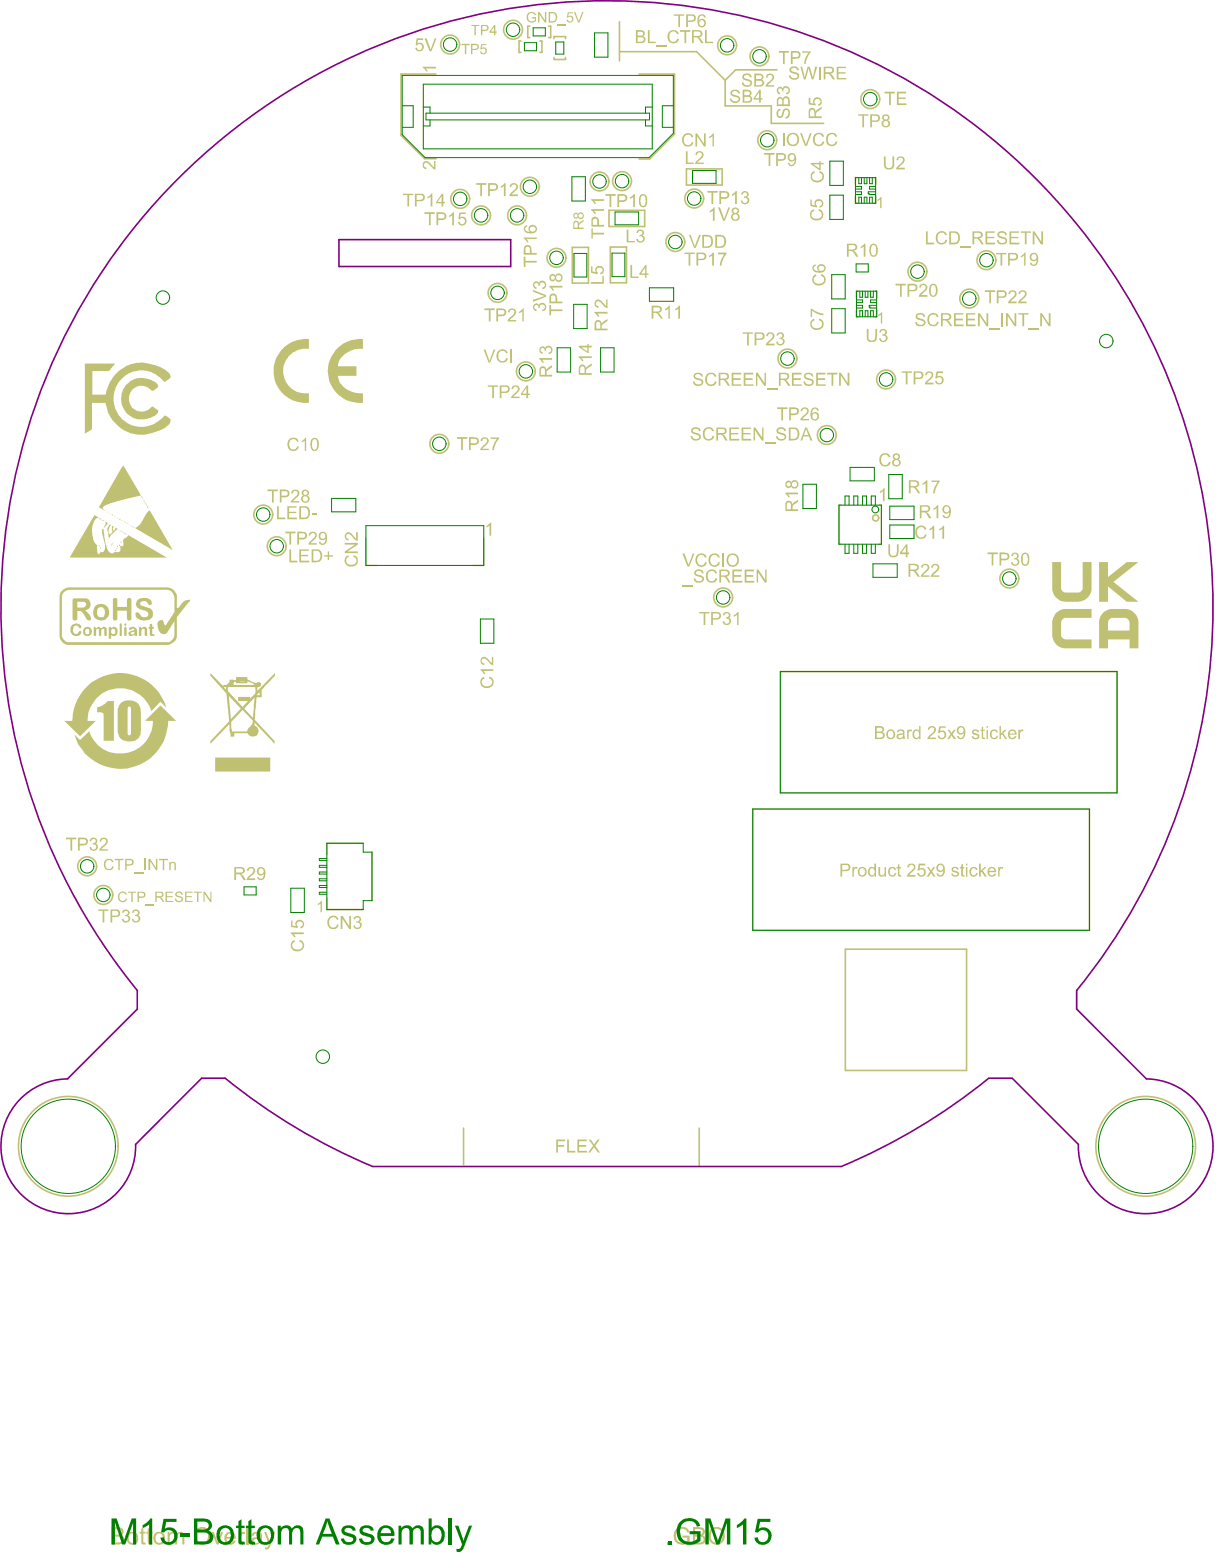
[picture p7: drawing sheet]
<svg xmlns="http://www.w3.org/2000/svg" width="300mm" height="384mm" viewBox="0 0 300 384" stroke-linecap="round" stroke-linejoin="round" font-family="sans-serif">
<path d="M90.3 132.7v6.9h2.8M119.4 132.7v6.9h-2.7M207.7 124.7h-.6v9.6h.6M217 124.7h.6v9.6h-.6" fill="none" stroke="#c0c073" stroke-width=".33"/>
<g fill="none" stroke="#c0c073" stroke-width=".4">
<path d="M128.6 10.1h-.5v2.8h.5M130.8 6.5h-.5v2.8h.5M133.3 10.1h.5v2.8h-.5M135.5 6.5h.5v2.8h-.5M136.8 9.5v-.5h2.8v.5M136.8 14.2v.5h2.8v-.5M152.9 5.3v9.7M152.9 12.8h19.1l7 7M179 19.8v6.3h11.4v4.4h12.9M191.8 17.2h-10.2l-2.6 2.6M150.4 51.9h8.8v4h-8.8zM169.5 41.7h8.8v4h-8.8z"/>
<path d="M211.2 48.4v1.8h.4M211.6 43.8h-.4v1.8M215.9 43.8h.3v1.8M216.2 48.4v1.8h-.4M141.3 61.1h4v8.8h-4zM150.7 61h4v8.8h-4zM211.4 76.4v1.8h.5M211.9 71.9h-.5v1.7M216.2 71.9h.2v1.7M216.4 76.4v1.8h-.4M192.7 165.8h83.1v29.9h-83.1zM185.8 199.7h83.2v29.9h-83.2z"/>
<path d="M89.7 208.1h-9v2.8M91.8 210.3v12M80.7 221.7v2.8h9M208.7 234.3h29.9v29.9h-29.9zM114.4 278.5v9.1M172.6 278.5v9.1"/>
</g>
<path d="M107.6 18.3h-8.6v15.1l5.8 5.8h2.9M157.8 18.3h8.7v14.8l-6.1 6.1h-2.6" fill="none" stroke="#c0c073" stroke-width=".42"/>
<g fill="#c0c073">
<path d="M219.3 134.3h.4v1.9a.86 .86 0 0 0 .9 1 .86 .86 0 0 0 .8-1v-1.9h.5l-.1 2.1a1.22 1.22 0 0 1-1 1.2 1.22 1.22 0 0 1-1.4-.8z"/>
<path d="M217.3 121.2l.4-.1 .4-.6h.3v3.2h-.4v-2.5l-.8 .5z"/>
<path d="M216.6 49.3l1-.7v2.8h-.3v-2.1l-.5 .3h-.2z"/>
<path d="M200.6 42.5l.5-.3 .1 .5a1.02 1.02 0 0 0-.7 1.2 1.02 1.02 0 0 0 1.3 .7 1 1 0 0 0 1.2-.7 1 1 0 0 0-.7-1.2v-.5a1.43 1.43 0 0 1 1.1 1.8 1.43 1.43 0 0 1-1.7 1 1.48 1.48 0 0 1-1.4-.9 1.48 1.48 0 0 1 .3-1.6z"/>
<path d="M120.9 129h.4v3.2h-.4v-2.4l-.8 .4v-.3z"/>
<path d="M104.7 39.9a1.65 1.65 0 0 1 2 .9l.5 .5v-1.6h.3v2.1l-.6-.1-.6-.7a1.26 1.26 0 0 0-1.3-.8 .65 .65 0 0 0-.3 .7 .65 .65 0 0 0 .6 .5l-.1 .3a1.04 1.04 0 0 1-.8-.7 1.04 1.04 0 0 1 .3-1.1z"/>
<path d="M104.4 16.5h3.2v.4h-2.5l.5 .6v.2h-.4l-.2-.6-.6-.4z"/>
<path d="M78.5 223.1l.4-.2 .3-.5h.3v2.8h-.4v-2.1l-.6 .3z"/>
<path d="M216.9 77.6l.9-.5v2.7h-.3v-2.2l-.7 .5z"/>
<path d="M200.6 78.8l.4-.1 .1 .4a1.03 1.03 0 0 0-.6 1.3 1.03 1.03 0 0 0 1.3 .6 .99 .99 0 0 0 1.1-.7 .99 .99 0 0 0-.7-1.2l.1-.4a1.41 1.41 0 0 1 1 1.6 1.41 1.41 0 0 1-1.5 1.1 1.5 1.5 0 0 1-1.6-.8 1.5 1.5 0 0 1 .4-1.8z"/>
<path d="M200.2 76.2h.3l1.5 .9 1.3 .3v.4l-1.3-.2-1.5-.9v1.5h-.3z"/>
<path d="M201.1 67.8l.3-.1 .2 .4a1.03 1.03 0 0 0-.6 1.3 1.03 1.03 0 0 0 1.3 .6 .99 .99 0 0 0 1.1-.7 .99 .99 0 0 0-.7-1.2l.1-.4a1.46 1.46 0 0 1 1 1.8 1.46 1.46 0 0 1-1.9 1 1.47 1.47 0 0 1-1.3-1.1 1.47 1.47 0 0 1 .5-1.6z"/>
<path d="M200.4 51.9l.5-.2 .1 .4a.99 .99 0 0 0-.6 1.3 .99 .99 0 0 0 1.3 .6 .99 .99 0 0 0 1.2-.8 .99 .99 0 0 0-.8-1.2l.1-.4 .4 .2a1.47 1.47 0 0 1 .5 1.8 1.47 1.47 0 0 1-1.8 .8 1.45 1.45 0 0 1-1.3-.9 1.45 1.45 0 0 1 .4-1.6z"/>
<path d="M200.1 49.3h.3v1.2l.9 .2a1.07 1.07 0 0 1 .5-1.5 1.07 1.07 0 0 1 1.5 .8 1.07 1.07 0 0 1-1 1.3v-.4a.71 .71 0 0 0 .5-1.1 .71 .71 0 0 0-1.1-.1l-.3 .3v.4l.4 .4-.1 .4-1.6-.3z"/>
<path d="M199.6 24.2h.5v1.2l.8 .2a1.08 1.08 0 0 1 .4-1.4 1.08 1.08 0 0 1 1.4 .2 1.08 1.08 0 0 1-.1 1.5l-.6 .2v-.4a.69 .69 0 0 0 .3-1.2 .69 .69 0 0 0-1.1 .3l-.1 .5 .3 .4-.1 .3-1.7-.2z"/>
<path d="M193.9 121.6h3.1v.4h-2.4l.5 .8h-.4l-.4-.6-.4-.3z"/>
<path d="M146.8 77h3.2v.4h-2.5l.5 .7-.5 .1-.7-1z"/>
<path d="M147.1 74.1a1.29 1.29 0 0 1 1.8 .7l.7 .7v-1.6h.4v2.1h-.4l-.5-.5a2.26 2.26 0 0 0-1.6-1.1 .63 .63 0 0 0-.3 .7 .63 .63 0 0 0 .6 .4l-.2 .5a1.11 1.11 0 0 1-.5-1.9z"/>
<path d="M145.8 69.6h2.9v-1.5h.4v1.9h-3.3z"/>
<path d="M145.9 65.7h.4v1.3l.8 .2a1.07 1.07 0 0 1 .6-1.5 1.07 1.07 0 0 1 1.4 .7 1.07 1.07 0 0 1-.9 1.4v-.5a.69 .69 0 0 0 .3-1.1 .69 .69 0 0 0-1.1 .2l-.1 .5 .3 .4-.1 .4-1.6-.4z"/>
<path d="M146 56.4h.4v1.1h2.7v.4h-2.7v1h-.4z"/>
<path d="M145.9 51.6h3.2v.4h-2.4l.4 .7a.57 .57 0 0 1-.7-.5l-.5-.3z"/>
<path d="M145.9 49.2h3.2v.4h-2.4l.4 .6v.2h-.3l-.4-.6-.5-.4z"/>
<path d="M131.9 75a.74 .74 0 0 1 1.2 .4 .92 .92 0 0 1 1.1-.6 .92 .92 0 0 1 .7 1.1 .87 .87 0 0 1-1 .9v-.3a.66 .66 0 0 0 .6-.8 .66 .66 0 0 0-.8-.5 .66 .66 0 0 0-.4 .8h-.4a.56 .56 0 0 0-.4-.7 .56 .56 0 0 0-.7 .5 .56 .56 0 0 0 .7 .6l-.1 .4a1.05 1.05 0 0 1-.5-1.8z"/>
<path d="M131.6 71.6l3.2 1.2v.5l-3.2 1.2v-.5l2.8-.9-2.8-1.1z"/>
<path d="M132 69.5a.73 .73 0 0 1 1.1 .4 .91 .91 0 0 1 1-.6 .91 .91 0 0 1 .8 .9v.1a1.18 1.18 0 0 1-1 1.1v-.4a.63 .63 0 0 0 .6-.7 .63 .63 0 0 0-.8-.6 .63 .63 0 0 0-.4 .8h-.4a.52 .52 0 0 0-.3-.6 .52 .52 0 0 0-.7 .4 .52 .52 0 0 0 .5 .6v.4a1 1 0 0 1-.8-.7 1 1 0 0 1 .4-1.1z"/>
<path d="M118.9 167.4l.6-.4 .1 .5a1.08 1.08 0 0 0-.4 1.5 1.08 1.08 0 0 0 1.5 .3 .93 .93 0 0 0 .8-.9 .93 .93 0 0 0-.8-.9l.2-.5a1.46 1.46 0 0 1 .9 1.9 1.46 1.46 0 0 1-1.8 .9 1.51 1.51 0 0 1-1.3-.9 1.51 1.51 0 0 1 .2-1.5z"/>
<path d="M118.7 165.2h3.1v.4h-2.5l.5 .8h-.4l-.2-.5-.5-.5z"/>
<path d="M118.9 162.3a1.55 1.55 0 0 1 2 .9l.5 .5v-1.6h.4v2.2l-.6-.3-.6-.6a1.55 1.55 0 0 0-1.4-.8 .64 .64 0 0 0-.2 .7 .64 .64 0 0 0 .6 .4l-.1 .5a1.09 1.09 0 0 1-.9-.8 1.09 1.09 0 0 1 .3-1.1z"/>
<path d="M85.6 137.2l.4-.2 .1 .5a1.03 1.03 0 0 0-.6 1.3 1.03 1.03 0 0 0 1.3 .6 .99 .99 0 0 0 1.2-.8 .99 .99 0 0 0-.8-1.1l.1-.5a1.46 1.46 0 0 1 1 1.9 1.46 1.46 0 0 1-1.8 .9 1.46 1.46 0 0 1-1.4-1 1.46 1.46 0 0 1 .5-1.6z"/>
<path d="M85.1 134h3.2v.4l-2.5 1.7h2.5v.4h-3.2v-.4l2.6-1.7h-2.6z"/>
<path d="M85.5 131.6a1.55 1.55 0 0 1 1.9 .9l.5 .5v-1.6h.4v2.1a3.9 3.9 0 0 1-1.9-1.6 .6 .6 0 0 0-.9 .3 .6 .6 0 0 0 .6 .8v.4a1.09 1.09 0 0 1-.9-.7 1.09 1.09 0 0 1 .3-1.1z"/>
<path d="M72.1 232.4l.6-.4 .1 .4a1.04 1.04 0 0 0-.5 1.4 1.04 1.04 0 0 0 1.3 .6 .99 .99 0 0 0 1.1-.8 .99 .99 0 0 0-.8-1.2l.1-.4a1.43 1.43 0 0 1 1 1.7 1.43 1.43 0 0 1-1.7 1.1 1.46 1.46 0 0 1-1.4-.8 1.46 1.46 0 0 1 .2-1.6z"/>
<path d="M71.8 230.2h3.2v.4h-2.5l.5 .6v.1h-.4l-.3-.6-.5-.3z"/>
<path d="M71.9 227.2h.3v1.3l.9 .1a1.05 1.05 0 0 1 .9-1.6 1.05 1.05 0 0 1 .9 1.6l-.2 .4-.4 .1h-.2v-.4a.67 .67 0 0 0 .6-.9 .67 .67 0 0 0-1.1-.3 .65 .65 0 0 0-.4 .6 .65 .65 0 0 0 .4 .6l-.1 .4-1.6-.3z"/>
<path d="M133.2 88.4h3.1v.4h-2.4l.5 .8h-.5l-.7-.9z"/>
<path d="M133.4 85.7l.9-.2 .3 .4a.92 .92 0 0 1 1.1-.6 .92 .92 0 0 1 .7 1l-.3 .9-.6 .2v-.4a.62 .62 0 0 0 .6-.7 .62 .62 0 0 0-.8-.5 .62 .62 0 0 0-.4 .8h-.5a.51 .51 0 0 0-.3-.7 .51 .51 0 0 0-.6 .5 .51 .51 0 0 0 .5 .5l-.1 .5a1 1 0 0 1-.5-1.7z"/>
<path d="M243.8 136.4h2.5v.4h-1v2.8h-.5v-2.8h-1z"/>
<path d="M250 136.5a.87 .87 0 0 1 1.2 .1 .87 .87 0 0 1-.1 1.3 .95 .95 0 0 1 .5 1.3 .95 .95 0 0 1-1.4 .4l-.5-.4-.1-.4 .4-.1a.63 .63 0 0 0 .7 .6 .63 .63 0 0 0 .5-.8 .63 .63 0 0 0-.8-.4v-.4a.53 .53 0 0 0 .7-.3 .53 .53 0 0 0-.4-.7 .53 .53 0 0 0-.6 .5h-.5z"/>
<path d="M214 81.2h.4v1.9a.86 .86 0 0 0 .9 1 .86 .86 0 0 0 .8-1v-1.9h.4v1.9a1.26 1.26 0 0 1-1.7 1.3 1.15 1.15 0 0 1-.8-1.3z"/>
<path d="M217.4 81.4h.1a.84 .84 0 0 1 1.2 0 .84 .84 0 0 1-.1 1.2 .98 .98 0 0 1 .3 1.4 .98 .98 0 0 1-1.4 .2l-.5-.6 .5-.1a.62 .62 0 0 0 .7 .5 .62 .62 0 0 0 .5-.8 .62 .62 0 0 0-.9-.3l.1-.4a.53 .53 0 0 0 .6-.4 .53 .53 0 0 0-.5-.6 .53 .53 0 0 0-.5 .5h-.5z"/>
<path d="M212.5 60.9l.7-.5 .1-.2h.4v3.2h-.5v-2.6l-.7 .5z"/>
<path d="M211.9 28.2h2.5v.4h-1.1v2.8h-.4v-2.8h-1z"/>
<path d="M191.9 100.5h2.5v.5h-1.1v2.8h-.4v-2.8h-1z"/>
<path d="M198 100.7a1.03 1.03 0 0 1 1.6 .3 1.03 1.03 0 0 1-.5 1.5l-1 .9h1.6v.4h-2.1a1.62 1.62 0 0 1 .9-1.4 1.04 1.04 0 0 0 .6-1.3 .65 .65 0 0 0-.7-.2 .65 .65 0 0 0-.4 .7l-.4-.1z"/>
<path d="M183.3 82h2.6v.4h-1v2.9h-.5v-2.9h-1.1z"/>
<path d="M189.6 82.1a1.05 1.05 0 0 1 1.5 .4 1.05 1.05 0 0 1-.6 1.5l-.8 .8h1.5v.5h-2.1a3.5 3.5 0 0 1 1.4-1.8 .63 .63 0 0 0 0-1.1 .63 .63 0 0 0-.9 .6h-.4z"/>
<path d="M192 82.2a.9 .9 0 0 1 1.2 0 .9 .9 0 0 1 0 1.3h-.1a.98 .98 0 0 1 .4 1.5 .98 .98 0 0 1-1.5 0l-.4-.6 .4-.1a.65 .65 0 0 0 .8 .6 .65 .65 0 0 0 .5-.8 .65 .65 0 0 0-.9-.4l.1-.3a.55 .55 0 0 0 .6-.5 .55 .55 0 0 0-.5-.6 .55 .55 0 0 0-.6 .6l-.3-.1z"/>
<path d="M180.6 22.4l.5-.3a1.26 1.26 0 0 1 1.6 1h-.5a.78 .78 0 0 0-.7-.6 .78 .78 0 0 0-.8 .6l.2 .2 .6 .2a1.02 1.02 0 0 1 1.1 1.4 1.33 1.33 0 0 1-1.4 .5 1.33 1.33 0 0 1-1-1.1h.4a.96 .96 0 0 0 1.6 .5 .73 .73 0 0 0-.1-.7 .73 .73 0 0 0-.8-.2v-.1a.84 .84 0 0 1-.9-.4 .84 .84 0 0 1 .2-1z"/>
<path d="M192.3 12.6h2.4v.4h-1v2.8h-.4v-2.8h-1z"/>
<path d="M198 12.7h2.2v.2l-.8 1.1-.5 1.8h-.4l.1-.9 1-1.9h-1.6z"/>
<path d="M164.3 76.2l.6-.3 .2-.5h.3v3.3h-.4v-2.5l-.8 .4z"/>
<path d="M166.7 76.2l.9-.8h.3v3.3h-.4v-2.5l-.7 .4z"/>
<path d="M149.5 47.9h2.5v.4h-1.1v2.8h-.4v-2.8h-1z"/>
<path d="M155.6 48.7l.9-.8h.2v3.2h-.4v-2.4l-.7 .4z"/>
<path d="M99.5 47.8h2.5v.4h-1v2.7h-.4v-2.7h-1.1z"/>
<path d="M105.7 48.5l.4-.2 .4-.6h.2v3.2h-.4v-2.4l-.7 .4z"/>
<path d="M71.4 135.6h.5v2.8h1.5v.4h-2z"/>
<path d="M73.9 135.6h2.4v.3h-2v1.1h1.8v.3h-1.8v1.1h2v.4h-2.4z"/>
<path d="M80.9 136.1h.3v.9h1v.4h-1v.8h-.3v-.8h-.8v-.4h.8z"/>
<path d="M71.5 108.3l.2-.1a1.34 1.34 0 0 1 2 .7l-.4 .2a.95 .95 0 0 0-1.1-.7 .95 .95 0 0 0-.8 1 1.06 1.06 0 0 0 .5 1.4 1.06 1.06 0 0 0 1.4-.4l.1-.2 .3 .1a1.44 1.44 0 0 1-1.7 1 1.44 1.44 0 0 1-1.1-1.6l.3-1z"/>
<path d="M74.5 108.8l.6-.3 .2-.4h.3v3.2h-.4v-2.6l-.7 .5z"/>
<path d="M24.2 224.5h2.6v.3h-1v2.9h-.5v-2.9h-1.1z"/>
<path d="M30.5 224.6a.87 .87 0 0 1 1.2 .1 .87 .87 0 0 1-.1 1.2 1.01 1.01 0 0 1 0 1.7 1.01 1.01 0 0 1-1.5-.7l.4-.1a.65 .65 0 0 0 .8 .6 .65 .65 0 0 0 .4-.9 .65 .65 0 0 0-.9-.3l.1-.4a.53 .53 0 0 0 .7-.4 .53 .53 0 0 0-.6-.6 .53 .53 0 0 0-.5 .5h-.4z"/>
<path d="M33 224.6a.85 .85 0 0 1 1.2 .1 .85 .85 0 0 1-.2 1.2h.1a.99 .99 0 0 1 0 1.7 .99 .99 0 0 1-1.5-.7l.3-.1a.63 .63 0 0 0 .8 .6 .63 .63 0 0 0 .5-.9 .63 .63 0 0 0-.9-.3l.1-.4a.55 .55 0 0 0 .6-.4 .55 .55 0 0 0-.5-.6 .55 .55 0 0 0-.6 .5l-.3-.1z"/>
<path d="M243.1 71.6h2.6v.5h-1v2.8h-.5v-2.8h-1.1z"/>
<path d="M249.3 71.8a1.03 1.03 0 0 1 1.5 .3 1.03 1.03 0 0 1-.5 1.5l-.9 .8h1.6v.5h-2.1a3.4 3.4 0 0 1 1.5-1.9 .61 .61 0 0 0-.2-1 .61 .61 0 0 0-.8 .6h-.4z"/>
<path d="M251.8 71.8l.2-.1a1 1 0 0 1 1.3 .5 1 1 0 0 1-.4 1.3l-1 .9h1.5v.5h-2.1l.4-.8 .6-.6a1.04 1.04 0 0 0 .6-1.3 .63 .63 0 0 0-.7-.2 .63 .63 0 0 0-.4 .6h-.4z"/>
<path d="M217.5 112.2a1.37 1.37 0 0 1 2.3 .6l-.4 .1a1.02 1.02 0 0 0-1.4-.6 1.02 1.02 0 0 0-.5 1.4 .98 .98 0 0 0 .9 1.1 .98 .98 0 0 0 1.1-.8l.4 .1a1.46 1.46 0 0 1-1.8 1 1.46 1.46 0 0 1-1-1.9v-.3z"/>
<path d="M218.2 38.6h.4v1.9a.86 .86 0 0 0 .9 1 .86 .86 0 0 0 .8-1v-1.9h.5v2a1.27 1.27 0 0 1-1.1 1.2 1.27 1.27 0 0 1-1.4-.7z"/>
<path d="M221.7 38.8h.1a1.02 1.02 0 0 1 1.5 .3 1.02 1.02 0 0 1-.6 1.5l-.9 .8h1.6v.4h-2.1l.1-.5 .8-.7a1.39 1.39 0 0 0 .7-1.5 .7 .7 0 0 0-.8-.1 .7 .7 0 0 0-.4 .5h-.3v-.5z"/>
<path d="M218.4 22.6h2.5v.5h-1v2.8h-.4v-2.8h-1.1z"/>
<path d="M221.4 22.6h2.3v.5h-1.8v1h1.7v.3h-1.7v1.1h1.9v.4h-2.4z"/>
<path d="M175.3 52l.6-.4 .3-.4h.2v3.3h-.4v-2.5l-.8 .5z"/>
<path d="M177.3 51.2h.5l1 3 1-3h.4l-1.2 3.3h-.5z"/>
<path d="M188.7 37.8h2.5v.4h-1v2.8h-.4v-2.8h-1.1z"/>
<path d="M183.7 18.2h.7a.89 .89 0 0 1 1.1 .9h-.3a.8 .8 0 0 0-.7-.6 .8 .8 0 0 0-.8 .5l.2 .3 .6 .2a1.05 1.05 0 0 1 1.1 1.3 1.31 1.31 0 0 1-1.3 .6 1.31 1.31 0 0 1-1.1-1l.3-.1a.92 .92 0 0 0 .8 .7 .92 .92 0 0 0 1-.6l-.1-.2-.9-.3a.87 .87 0 0 1-1-.6 .87 .87 0 0 1 .4-1.1z"/>
<path d="M189.4 18.3a1.01 1.01 0 0 1 1.5 .3 1.01 1.01 0 0 1-.4 1.4l-.9 1h1.5v.4h-2.1l.1-.4 .5-.6a1.9 1.9 0 0 0 1.1-1.6 .62 .62 0 0 0-.7-.3 .62 .62 0 0 0-.5 .7l-.4-.1z"/>
<path d="M192.2 26.9h.4l.1 .3a.8 .8 0 0 0-.6 .7 .8 .8 0 0 0 .5 .8l.3-.1 .2-.5a1.48 1.48 0 0 1 .8-1.3 1.2 1.2 0 0 1 1 1.8l-.6 .6-.4 .1v-.4a.91 .91 0 0 0 .8-.9 .91 .91 0 0 0-.7-.9l-.4 .7a1.38 1.38 0 0 1-1 1.3 1.16 1.16 0 0 1-.6-1.9z"/>
<path d="M192.1 21.5a.73 .73 0 0 1 1.1 .4 .85 .85 0 0 1 .8-.7 .85 .85 0 0 1 .8 .5l.1 .2a.98 .98 0 0 1-.7 1.4l-.1-.3a.64 .64 0 0 0 .6-.7 .64 .64 0 0 0-.8-.6 .64 .64 0 0 0-.4 .9h-.4a.56 .56 0 0 0-.3-.8 .56 .56 0 0 0-.7 .5 .56 .56 0 0 0 .5 .6v.4a1.03 1.03 0 0 1-.5-1.8z"/>
<path d="M155.6 65.4h.5v2.9h1.6v.3h-2.1z"/>
<path d="M154.7 56.7h.4v2.8h1.6v.3h-2z"/>
<path d="M157.5 56.8a.92 .92 0 0 1 1.2 0 .92 .92 0 0 1 .2 1.2l-.3 .1a.95 .95 0 0 1 .5 1.3 .95 .95 0 0 1-1.3 .4l-.5-.2-.2-.5v-.1h.4a.62 .62 0 0 0 .7 .5 .62 .62 0 0 0 .5-.8 .62 .62 0 0 0-.9-.3l.1-.4a.54 .54 0 0 0 .7-.5 .54 .54 0 0 0-.6-.6 .54 .54 0 0 0-.5 .6h-.4z"/>
<path d="M169.3 37.3h.4v2.8h1.6v.4h-2z"/>
<path d="M171.9 37.5h.1a1.01 1.01 0 0 1 1.5 .2 1.01 1.01 0 0 1-.4 1.5l-1 .9h1.6v.4l-2.1-.1a1.44 1.44 0 0 1 .9-1.1v-.1a.91 .91 0 0 0 .5-1.5l-.8 .1-.1 .5-.4-.1z"/>
<path d="M166.4 3.5h2.5v.4h-1v2.8h-.4v-2.8h-1.1z"/>
<path d="M137.3 281.3h2.2v.4h-1.8v.9h1.6v.4h-1.6v1.5h-.4z"/>
<path d="M140 281.3h.4v2.8h1.6v.4h-2z"/>
<path d="M142.6 281.3h2.2v.4h-1.8v.9h1.8v.4h-1.8v1.1h1.9v.4h-2.3z"/>
<path d="M145.3 281.3h.5l.8 1.2 .9-1.2h.5l-1.1 1.5 1.2 1.7h-.5l-1-1.4-.9 1.4h-.5l1.2-1.7z"/>
<path d="M135.6 75.3h.5v1.1h2.7v.4h-2.7v1h-.5z"/>
<path d="M135.6 70.5h3.2v.5h-2.5l.5 .7h-.4l-.3-.6-.5-.2z"/>
<path d="M104.8 52.4h2.5v.4h-1v2.8h-.4v-2.8h-1.1z"/>
<path d="M111 53.1l.8-.7h.3v3.2h-.5v-2.5l-.7 .5z"/>
<path d="M113.4 52.5h1.6v.3h-1.2l-.2 .9a1.05 1.05 0 0 1 1.6 .8 1.05 1.05 0 0 1-1.4 1.1l-.5-.2-.2-.5v-.2h.4a.7 .7 0 0 0 1.2 .4 .7 .7 0 0 0-.3-1.2l-.5-.1-.4 .4-.3-.1z"/>
<path d="M113.9 10.8h2.1v.3h-.9v2.2h-.3v-2.2h-.9z"/>
<path d="M118.8 10.9h1.3v.2h-1l-.2 .7a.85 .85 0 0 1 1.3 .7 .85 .85 0 0 1-1.2 .8h-.3l-.2-.6h.3a.57 .57 0 0 0 .8 .3 .57 .57 0 0 0 .3-.8 .57 .57 0 0 0-.9-.1l-.1 .1h-.3z"/>
<path d="M102.9 9.5h1.6v.4h-1.3l-.2 .8a1.05 1.05 0 0 1 1.5 .5 1.05 1.05 0 0 1-.6 1.4 1.05 1.05 0 0 1-1.4-.8l.4-.1a.67 .67 0 0 0 1 .6 .67 .67 0 0 0 .2-1.1 .69 .69 0 0 0-1.2 0l-.3-.1z"/>
<path d="M104.8 9.5h.5l1 2.8 1-2.8h.5l-1.3 3.2h-.4z"/>
<path d="M81.3 226.4a1.4 1.4 0 0 1 2.3 .5l-.4 .1a1.08 1.08 0 0 0-1.5-.4 1.08 1.08 0 0 0-.4 1.5 .93 .93 0 0 0 1 .9 .93 .93 0 0 0 .9-.9l.4 .2a1.47 1.47 0 0 1-1.9 .9 1.47 1.47 0 0 1-.9-1.8z"/>
<path d="M84.1 226.1h.5l1.6 2.5v-2.5h.4v3.2h-.4l-1.7-2.5v2.5h-.4z"/>
<path d="M87.7 226.2a.87 .87 0 0 1 1.2 .1 .87 .87 0 0 1-.1 1.2h-.1a.83 .83 0 0 1 .7 .8 .83 .83 0 0 1-.6 .8l-.1 .1a.98 .98 0 0 1-1.5-.7l.4-.1a.65 .65 0 0 0 .7 .6 .65 .65 0 0 0 .6-.8 .65 .65 0 0 0-.8-.5l-.1-.2a.56 .56 0 0 0 .8-.4 .56 .56 0 0 0-.5-.7 .56 .56 0 0 0-.6 .5h-.5z"/>
<path d="M70.4 131.2h2.6v.4h-1.1v2.8h-.5v-2.8h-1z"/>
<path d="M76.6 131.4a1.03 1.03 0 0 1 1.5 .3 1.03 1.03 0 0 1-.5 1.5l-.9 .9h1.5v.3h-2.1l.2-.6 .8-.6a1.12 1.12 0 0 0 .6-1.4 .61 .61 0 0 0-.7-.2 .61 .61 0 0 0-.4 .6l-.4-.1z"/>
<path d="M68.4 125h.4v2.8h1.6v.4h-2z"/>
<path d="M70.9 125h2.3v.3h-1.8v1h1.7v.4h-1.7v1.1h1.9v.4h-2.4z"/>
<path d="M76.9 126.8h1.2v.4h-1.2z"/>
<path d="M61.4 214.1h.1a1.04 1.04 0 0 1 1.4 .6 1.04 1.04 0 0 1-.7 1.3l-.8 .8h1.6v.4h-2.1a3.2 3.2 0 0 1 1.4-1.7 .63 .63 0 0 0 0-1.1 .63 .63 0 0 0-.9 .5h-.4z"/>
<path d="M16.3 206.8h2.5v.4h-1v2.8h-.4v-2.8h-1.1z"/>
<path d="M22.5 206.9a.9 .9 0 0 1 1.2 .1 .9 .9 0 0 1 0 1.2l-.1 .1a.93 .93 0 0 1 .5 1.1 .93 .93 0 0 1-1 .6 .87 .87 0 0 1-1-.9l.4-.1a.66 .66 0 0 0 .7 .7 .66 .66 0 0 0 .6-.8 .66 .66 0 0 0-.9-.5v-.3a.56 .56 0 0 0 .8-.4 .56 .56 0 0 0-.6-.7 .56 .56 0 0 0-.6 .7l-.4-.1z"/>
<path d="M24.8 207l.3-.1a.99 .99 0 0 1 1.4 .4 .99 .99 0 0 1-.6 1.4l-.8 .9h1.5v.4h-2.1l.3-.8 .7-.6a.92 .92 0 0 0 .5-1.4h-.7l-.3 .6-.4-.1z"/>
<path d="M129.3 63.4h.4v1h2.8v.4h-2.8v1.1h-.4z"/>
<path d="M129.3 58.6h3.2v.4h-2.4l.4 .7-.4 .1-.4-.7-.4-.2z"/>
<path d="M142.9 88h3.2v.4h-2.5l.5 .7h-.4l-.8-.9z"/>
<path d="M245.9 62.4h2.6v.4h-1.1v2.8h-.4v-2.8h-1.1z"/>
<path d="M252.1 63.1l.5-.2 .3-.5h.3v3.2h-.3v-2.5l-.9 .4z"/>
<path d="M226.4 130.1a1.4 1.4 0 0 1 2.3 .5l-.4 .2a.99 .99 0 0 0-1.3-.6 .99 .99 0 0 0-.6 1.3v.1a.99 .99 0 0 0 .8 1.1 .99 .99 0 0 0 1.2-.8l.4 .1a1.48 1.48 0 0 1-1.9 .9 1.48 1.48 0 0 1-.9-1.9z"/>
<path d="M229.5 130.5l.9-.7h.2v3.2h-.4v-2.5l-.7 .5z"/>
<path d="M231.9 130.5h.3l.6-.7h.3v3.2h-.4v-2.5l-.7 .5z"/>
<path d="M169 62.4h2.5v.3h-1.1v2.9h-.4v-2.9h-1z"/>
<path d="M175.2 63l.4-.1 .4-.5h.3v3.2h-.5v-2.6l-.7 .5z"/>
<path d="M177.3 62.4h2.1v.3l-.9 1.2-.4 1.7h-.4l.2-1.1 .4-1 .6-.7h-1.6z"/>
<path d="M174.6 47.1h2.6v.5h-1.1v2.8h-.4v-2.8h-1.1z"/>
<path d="M180.8 47.9l.9-.8h.2v3.3h-.4v-2.5l-.8 .4z"/>
<path d="M183.3 47.3a.87 .87 0 0 1 1.2 .1 .87 .87 0 0 1 0 1.2l-.1 .1a.87 .87 0 0 1 .6 .9 .87 .87 0 0 1-.8 .8 .93 .93 0 0 1-1.3-.9h.4a.63 .63 0 0 0 .8 .6 .63 .63 0 0 0 .5-.8 .63 .63 0 0 0-.8-.5l-.1-.3a.56 .56 0 0 0 .8-.4 .56 .56 0 0 0-.6-.7 .56 .56 0 0 0-.6 .7l-.4-.1z"/>
<path d="M169 33.1a1.41 1.41 0 0 1 2.2 .7l-.4 .1a1.08 1.08 0 0 0-1.5-.5 1.08 1.08 0 0 0-.4 1.6 .93 .93 0 0 0 .9 .8 .93 .93 0 0 0 1-.8l.4 .1a1.47 1.47 0 0 1-1.9 1 1.47 1.47 0 0 1-.9-1.9l.2-.6z"/>
<path d="M171.7 32.9h.4l1.7 2.6v-2.6h.4v3.3h-.4l-1.7-2.6v2.6h-.4z"/>
<path d="M175.1 33.7l.4-.2 .5-.6h.3v3.3h-.4v-2.6l-.8 .5z"/>
<path d="M160 7.4h.4v2.9h1.5v.3h-1.9z"/>
<path d="M223.6 134.9l-1 1.5h1zM223.7 134.3h.4v2.1h.4v.4h-.4v.8h-.5v-.8h-1.4v-.4z"/>
<path d="M200.8 40.6l1.5 1v-1zM200.2 40.2h2.1v-.4h.3v.4h.8v.4h-.8v1.4h-.3l-2.1-1.5z"/>
<path d="M200.9 65.4l.4-.2 .1 .4a.6 .6 0 0 0-.5 .7 .6 .6 0 0 0 .7 .5l.5 .1a1.01 1.01 0 0 1 .2-1.6 1.01 1.01 0 0 1 1.5 .7 1.22 1.22 0 0 1-1.5 1.3h-.2a1.24 1.24 0 0 1-1.2-.4 1.24 1.24 0 0 1-.2-1.3zM202.2 65.8a.68 .68 0 0 0 .6 1.1 .68 .68 0 0 0 .5-1.2l-.5-.1z"/>
<path d="M200.2 27.1l-.2 .4v1.2h1.1v-.9a.58 .58 0 0 0-.2-.6 .58 .58 0 0 0-.7-.1zM200 26.8a.93 .93 0 0 1 1.4 .7l.4-.6 1.1-.5v.5l-1.1 .6-.4 .5v.7h1.5v.4h-3.3v-1.8z"/>
<path d="M194.4 124.1l-.2 .3v1.3h1.1v-.9a.59 .59 0 0 0-.2-.6 .59 .59 0 0 0-.7-.1zM194.2 123.8a.87 .87 0 0 1 .9-.1 .87 .87 0 0 1 .5 .8l.3-.5 1.1-.6v.5l-1.2 .7-.1 .4v.7h1.3v.4h-3.1v-1.9z"/>
<path d="M194.2 119.6a.5 .5 0 0 0 1 0 .5 .5 0 0 0-1 0zM195.5 119.6a.66 .66 0 0 0 1.3 0 .66 .66 0 0 0-1.3 0zM194.2 118.8a.79 .79 0 0 1 1.1 .3 .85 .85 0 0 1 .8-.6 .85 .85 0 0 1 .8 .5 .98 .98 0 0 1-.1 1.4 .98 .98 0 0 1-1.5-.3v-.1a.8 .8 0 0 1-1.1 .3 .8 .8 0 0 1-.2-1.2z"/>
<path d="M147.4 79.5l-.2 .2v1.4h1v-.9a.56 .56 0 0 0-.1-.7 .56 .56 0 0 0-.7 0zM147.2 79.1a.96 .96 0 0 1 1.4 .8l.2-.4 1.2-.8v.6l-1.3 .8-.1 .3v.7h1.4v.4h-3.2v-1.7z"/>
<path d="M146.5 54.1l-.1 .2v1.2h1.1v-.8a.57 .57 0 0 0-.3-.7 .57 .57 0 0 0-.7 .1zM146.4 53.6a1.02 1.02 0 0 1 1.5 1.1v.8h1.2v.4h-3.1v-1.7z"/>
<path d="M142 54.8l-.2 .4v1h.8v-1.1l-.2-.3zM141.7 54.7a.79 .79 0 0 1 1.3 .5l1.1-1v.5l-1.1 .8v.7h1.1v.3h-2.6v-1.5z"/>
<path d="M141.8 53.2a.43 .43 0 0 0 .8 0 .43 .43 0 0 0-.8 0zM142.8 53.2a.55 .55 0 0 0 1.1 0 .55 .55 0 0 0-1.1 0zM141.8 52.6l.5-.1 .4 .4a.78 .78 0 0 1 1.3-.2 .78 .78 0 0 1-.3 1.3h-.8l-.2-.4a.68 .68 0 0 1-1 .1 .68 .68 0 0 1 .1-1.1z"/>
<path d="M133.7 90.9l-.2 .3v1.3h1v-.9a.56 .56 0 0 0-.1-.7 .56 .56 0 0 0-.7 0zM133.5 90.5a.89 .89 0 0 1 1 0 .89 .89 0 0 1 .4 .8l.1-.3 1.3-.8v.5l-1.3 1v.8h1.3v.4h-3.1v-1.9z"/>
<path d="M247.2 136.8v1.1h.8a.57 .57 0 0 0 .8-.5 .57 .57 0 0 0-.7-.6zM246.8 136.4l1.3 .1a.95 .95 0 0 1 1.1 .9 .95 .95 0 0 1-1.2 .9h-.8v1.3h-.4z"/>
<path d="M252.7 136.9l-.2 .8a1.4 1.4 0 0 0 .5 1.6 .9 .9 0 0 0 .8-1v-.2a1.36 1.36 0 0 0-.6-1.4zM252.5 136.5a1.22 1.22 0 0 1 1.4 .3 1.22 1.22 0 0 1 .2 1.3 1.11 1.11 0 0 1-.2 1.2 1.11 1.11 0 0 1-1.2 .3 2.39 2.39 0 0 1-.2-3z"/>
<path d="M209.5 60.5v1.1h1a.58 .58 0 0 0 .6-.3 .58 .58 0 0 0-.1-.7zM209.1 60.2h1.4a.9 .9 0 0 1 1.1 .7 .9 .9 0 0 1-.9 1l.7 .5 .5 1h-.5l-.7-1.1-.4-.4h-.8v1.5h-.4z"/>
<path d="M215.4 60.5l-.3 .4-.1 .7a1.34 1.34 0 0 0 .5 1.4 .88 .88 0 0 0 .8-1.2 .88 .88 0 0 0-.7-1.3zM215.2 60.2a1 1 0 0 1 1.4 1l.1 .6a1.26 1.26 0 0 1-1.3 1.6 2.16 2.16 0 0 1-.2-3.2z"/>
<path d="M215.3 28.6v1.1h.8a.6 .6 0 0 0 .8-.5 .6 .6 0 0 0-.7-.6zM214.8 28.2h1.3a.96 .96 0 0 1 1.2 .9 .96 .96 0 0 1-1.2 1h-.8v1.3h-.5z"/>
<path d="M218.2 29.1a.5 .5 0 0 0 1 0 .5 .5 0 0 0-1 0zM218 30.5a.7 .7 0 0 0 1.4 0 .7 .7 0 0 0-1.4 0zM218.1 28.4a.87 .87 0 0 1 1.2-.1 .87 .87 0 0 1 0 1.3l-.1 .1a.98 .98 0 0 1 .3 1.4 .98 .98 0 0 1-1.4 .2 .89 .89 0 0 1-.5-.9 .89 .89 0 0 1 .6-.7 .77 .77 0 0 1-.1-1.3z"/>
<path d="M195.3 101v1.1h.8a.56 .56 0 0 0 .7-.5 .56 .56 0 0 0-.6-.6zM194.8 100.5h1.4a1 1 0 0 1 1.1 1.1 1 1 0 0 1-1.3 .9h-.7v1.3h-.5z"/>
<path d="M200.5 100.8a1.09 1.09 0 0 1 1.7 .6h-.4a.6 .6 0 0 0-.7-.5 .6 .6 0 0 0-.5 .7l-.1 .5a1.01 1.01 0 0 1 1.4 0 1.01 1.01 0 0 1 .1 1.3 1.01 1.01 0 0 1-1.4 .2l-.1-.1a2.37 2.37 0 0 1 0-2.7zM200.5 102.8a.7 .7 0 0 0 1.4 0 .7 .7 0 0 0-1.4 0z"/>
<path d="M186.7 82.4v1.2h1a.6 .6 0 0 0 .6-.6 .6 .6 0 0 0-.6-.6zM186.3 82h1.4a.95 .95 0 0 1 1.1 1 .95 .95 0 0 1-1.2 .9h-.9v1.4h-.4z"/>
<path d="M183.8 22.6v.9h.7a.48 .48 0 0 0 .6-.5 .48 .48 0 0 0-.6-.4zM183.8 23.9v1.1h.8a.56 .56 0 0 0 .7-.5 .56 .56 0 0 0-.7-.6zM183.3 22.1h1.3a.81 .81 0 0 1 .9 .6 .81 .81 0 0 1-.4 1 .9 .9 0 0 1 .6 1.1 .9 .9 0 0 1-1.2 .5h-1.2z"/>
<path d="M187.4 22.8l-1 1.4h1zM187.5 22.1h.3v2.1h.4v.4h-.4v.7h-.4v-.7h-1.4v-.4z"/>
<path d="M195.7 13v1.1h.8a.56 .56 0 0 0 .7-.5 .56 .56 0 0 0-.7-.6zM195.3 12.6h1.2a.99 .99 0 0 1 1.1 1 .99 .99 0 0 1-1.2 .9h-.7v1.3h-.4z"/>
<path d="M161.3 75.9v1h.9a.54 .54 0 0 0 .8-.5 .54 .54 0 0 0-.7-.5zM160.9 75.4h1.4a.9 .9 0 0 1 1.1 .8 .9 .9 0 0 1-.9 1l.4 .3 .8 1.2h-.5l-1.2-1.5h-.7v1.5h-.4z"/>
<path d="M152.9 48.3v1.1h.8a.57 .57 0 0 0 .8-.5 .57 .57 0 0 0-.7-.6zM152.4 47.9h1.4a.99 .99 0 0 1 1.1 1 .99 .99 0 0 1-1.2 .9h-.8v1.3h-.5z"/>
<path d="M158.4 48.3l-.2 .4v.6a1.4 1.4 0 0 0 .5 1.6 1.04 1.04 0 0 0 .7-1.5 .78 .78 0 0 0-.1-.8 .78 .78 0 0 0-.9-.3zM158.2 48.1a1.14 1.14 0 0 1 1.2 .1 1.14 1.14 0 0 1 .4 1.2v.2a1.17 1.17 0 0 1-1.4 1.5 2.12 2.12 0 0 1-.6-2.5z"/>
<path d="M102.9 48.2v1.1h.9a.6 .6 0 0 0 .7-.6 .6 .6 0 0 0-.7-.5zM102.4 47.8h1.4a.95 .95 0 0 1 1.1 1 .95 .95 0 0 1-1.2 .9h-.8v1.2h-.5z"/>
<path d="M109 48.4l-1 1.4h1zM109.1 47.8h.4v2h.4v.4h-.4v.7h-.5v-.7h-1.3v-.4z"/>
<path d="M77.4 135.9v2.5h.6a1.27 1.27 0 0 0 1.1-.9 1.27 1.27 0 0 0-.3-1.3l-.4-.3zM76.9 135.6h1.2a1.57 1.57 0 0 1 1.3 2.4 1.19 1.19 0 0 1-1.4 .8h-1.1z"/>
<path d="M77.4 108.5l-.3 .3-.1 .9a1.11 1.11 0 0 0 .8 1.3 1.78 1.78 0 0 0 .4-2.1l-.2-.4zM77.1 108.2a1.14 1.14 0 0 1 1.3 .2 1.14 1.14 0 0 1 .3 1.2v.2a1.14 1.14 0 0 1-.4 1.2 1.14 1.14 0 0 1-1.4 0l-.3-1.3a1.53 1.53 0 0 1 .5-1.5z"/>
<path d="M27.7 224.8v1.2h.8a.6 .6 0 0 0 .7-.6 .6 .6 0 0 0-.7-.6zM27.3 224.5h1.3a.95 .95 0 0 1 1 1 .95 .95 0 0 1-1.1 .9h-.8v1.3h-.4z"/>
<path d="M246.5 72.1v1.1h.9a.57 .57 0 0 0 .7-.5 .57 .57 0 0 0-.7-.6zM246.1 71.6h1.4a.95 .95 0 0 1 1 1.1 .95 .95 0 0 1-1.1 .8h-.9v1.4h-.4z"/>
<path d="M220.8 112.7a.52 .52 0 0 0 1 0 .52 .52 0 0 0-1 0zM220.7 114.2a.67 .67 0 0 0 1.3 0 .67 .67 0 0 0-1.3 0zM220.7 112a.87 .87 0 0 1 1.3 .1 .87 .87 0 0 1-.2 1.3 .95 .95 0 0 1 .4 1.3 .95 .95 0 0 1-1.3 .4 .88 .88 0 0 1-.7-.8 .88 .88 0 0 1 .6-.9 .82 .82 0 0 1-.1-1.4z"/>
<path d="M181 52.1a.55 .55 0 0 0 1.1 0 .55 .55 0 0 0-1.1 0zM180.9 53.5a.65 .65 0 0 0 1.3 0 .65 .65 0 0 0-1.3 0zM180.9 51.4a.9 .9 0 0 1 1.3 0 .9 .9 0 0 1-.1 1.3h-.1a.97 .97 0 0 1 .5 1.4 .97 .97 0 0 1-1.4 .3 .9 .9 0 0 1-.6-.8 .9 .9 0 0 1 .6-.9 .82 .82 0 0 1-.2-1.3z"/>
<path d="M192 38.2v1.1h.9a.57 .57 0 0 0 .8-.5 .57 .57 0 0 0-.7-.6zM191.6 37.8h1.4a.99 .99 0 0 1 1.1 1 .99 .99 0 0 1-1.2 .9h-.9v1.3h-.4z"/>
<path d="M195.2 38.2a.68 .68 0 0 0-.2 1.1 .68 .68 0 0 0 1.1-.3 .66 .66 0 0 0-.2-.7 .66 .66 0 0 0-.7-.1zM194.8 37.9a1.12 1.12 0 0 1 1.3 .1 1.12 1.12 0 0 1 .4 1.1v.4a1.16 1.16 0 0 1-.4 1.2 1.16 1.16 0 0 1-1.3 .1l-.3-.6h.4a.61 .61 0 0 0 .7 .5 .61 .61 0 0 0 .5-.7l.1-.5a.99 .99 0 0 1-1.5 .1 .99 .99 0 0 1 0-1.5z"/>
<path d="M186.6 18.6v.9h.9a.49 .49 0 0 0 .6-.5 .49 .49 0 0 0-.7-.4zM186.6 19.9v1.1h1a.57 .57 0 0 0 .6-.6 .57 .57 0 0 0-.7-.5zM186.2 18.2h1.3a.83 .83 0 0 1 .9 .5 .83 .83 0 0 1-.3 1 .9 .9 0 0 1 .5 1.1 .9 .9 0 0 1-1.1 .6h-1.3z"/>
<path d="M192.3 24.4l-.2 1.4h1v-.8a.57 .57 0 0 0-.2-.6 .57 .57 0 0 0-.6 0zM193.6 24.3l-.1 .4v1.1h1.1v-1a.57 .57 0 0 0-.4-.6 .57 .57 0 0 0-.6 .1zM192.2 24l.6-.1 .4 .4a.94 .94 0 0 1 1.2-.5 .94 .94 0 0 1 .6 1.1v1.3h-3.2v-1.6z"/>
<path d="M159.3 66.1l-1 1.4h1zM159.4 65.4h.2v2.1h.5v.3h-.5v.8h-.3v-.8h-1.5v-.3z"/>
<path d="M169.8 3.9v1.2h.9a.6 .6 0 0 0 .7-.6 .6 .6 0 0 0-.7-.6zM169.4 3.5h1.3a.95 .95 0 0 1 1.1 1 .95 .95 0 0 1-1.2 .9h-.8v1.3h-.4z"/>
<path d="M172.5 3.8a.99 .99 0 0 1 1.7 .5h-.4a.62 .62 0 0 0-.8-.4 .62 .62 0 0 0-.4 .7l-.1 .5a1.02 1.02 0 0 1 1.5-.1 1.02 1.02 0 0 1 .1 1.4 1.02 1.02 0 0 1-1.5 .1 2.12 2.12 0 0 1-.3-2.1zM172.8 5.2a.68 .68 0 0 0 .1 1 .68 .68 0 0 0 1-.4 .69 .69 0 0 0-.3-.7 .69 .69 0 0 0-.8 .1z"/>
<path d="M136.3 72.9l-.2 .3v1.2h1.1v-.8a.59 .59 0 0 0-.2-.6 .59 .59 0 0 0-.7-.1zM136.1 72.5h.2a.99 .99 0 0 1 1.3 1.2v.7h1.2v.5h-3.2v-1.6z"/>
<path d="M136 68.5a.51 .51 0 0 0 1 0 .51 .51 0 0 0-1 0zM137.2 68.5a.65 .65 0 0 0 1.3 0 .65 .65 0 0 0-1.3 0zM136 67.8a.72 .72 0 0 1 1.2 .3 .91 .91 0 0 1 1.1-.5 .91 .91 0 0 1 .5 1.2 .87 .87 0 0 1-.7 .8 .87 .87 0 0 1-.9-.7 .85 .85 0 0 1-1.3 .3 .85 .85 0 0 1-.1-1.3z"/>
<path d="M108.2 52.8v1.1h.8a.57 .57 0 0 0 .8-.5 .57 .57 0 0 0-.7-.6zM107.8 52.4h1.3a.98 .98 0 0 1 1 .7 .98 .98 0 0 1-.5 1.1l-1.4 .1v1.3h-.4z"/>
<path d="M116.6 11.1v1l.7-.1a.45 .45 0 0 0 .6-.4 .45 .45 0 0 0-.6-.5zM116.3 10.8h1a.78 .78 0 0 1 .9 .8 .78 .78 0 0 1-.9 .7h-.7v1h-.3z"/>
<path d="M73.8 131.6v1.1h.9a.56 .56 0 0 0 .6-.5 .56 .56 0 0 0-.6-.6zM73.4 131.2l1.3 .1a.95 .95 0 0 1 1.1 1 .95 .95 0 0 1-1.2 .9h-.8v1.2h-.4z"/>
<path d="M79.4 131.6a.71 .71 0 0 0-.2 1.1 .71 .71 0 0 0 1.1 0 .72 .72 0 0 0-.1-.9 .72 .72 0 0 0-.8-.2zM79 131.5a1.21 1.21 0 0 1 1.4 .1 1.21 1.21 0 0 1 .3 1.4 1.15 1.15 0 0 1-.5 1.3 1.15 1.15 0 0 1-1.4-.2l-.1-.4h.4a.61 .61 0 0 0 .8 .5 .61 .61 0 0 0 .4-.8l.1-.4a1.02 1.02 0 0 1-1.4 .1 1.02 1.02 0 0 1-.1-1.5z"/>
<path d="M74.3 125.3v2.5h.8a1.26 1.26 0 0 0 .8-2.1l-.2-.3zM73.9 125h1.3a1.55 1.55 0 0 1 1.2 2.2l-.1 .2a1.08 1.08 0 0 1-1.2 .8h-1.2z"/>
<path d="M58.3 214.4v1h1a.53 .53 0 0 0 .7-.5 .53 .53 0 0 0-.7-.5zM57.8 214h1.6a.86 .86 0 0 1 1.1 .8 .86 .86 0 0 1-1 .9l.5 .4 .7 1.1h-.6l-.6-1.2-.4-.2h-.8v1.4h-.5z"/>
<path d="M63.7 215a.7 .7 0 0 0 1.4 0 .7 .7 0 0 0-1.4 0zM63.8 214.2a1.2 1.2 0 0 1 1.3 .1 1.2 1.2 0 0 1 .4 1.2 1.36 1.36 0 0 1-1.3 1.7l-.4-.1-.3-.4v-.2h.3a.61 .61 0 0 0 .8 .4 .61 .61 0 0 0 .4-.7l.1-.5a.99 .99 0 0 1-1.4 .1 .99 .99 0 0 1 0-1.4z"/>
<path d="M19.7 207.2v1.1h.8a.57 .57 0 0 0 .8-.5 .57 .57 0 0 0-.7-.6zM19.3 206.8h1.3a.99 .99 0 0 1 1.1 1 .99 .99 0 0 1-1.2 .9h-.8v1.3h-.4z"/>
<path d="M129.9 61l-.2 .3v1.1h1.1v-.8a.57 .57 0 0 0-.2-.7 .57 .57 0 0 0-.7 .1zM129.7 60.6h.1a.98 .98 0 0 1 1.1 .1 .98 .98 0 0 1 .3 1v.7h1.3v.5h-3.2v-1.5z"/>
<path d="M129.6 55.8l.5-.2v.3a.68 .68 0 0 0-.3 .9 .68 .68 0 0 0 .8 .4h.3a.99 .99 0 0 1 0-1.5 .99 .99 0 0 1 1.4 .1 1.12 1.12 0 0 1 .1 1.4 1.12 1.12 0 0 1-1.2 .4h-.2a1.35 1.35 0 0 1-1.7-1.2zM130.8 56.5a.7 .7 0 0 0 1.4 0 .7 .7 0 0 0-1.4 0z"/>
<path d="M143.5 90.5l-.3 .5v1.1h1.1l-.1-1.4-.3-.3zM143.3 90.1a.96 .96 0 0 1 1.4 .8l.2-.4 1.2-.8v.5l-1.2 .8-.2 .4v.7h1.4v.4h-3.2v-1.8z"/>
<path d="M143.6 85.8l1.4 1v-1zM142.9 85.3h2.1v-.4h.3v.4h.8v.5h-.8v1.3h-.3l-2.1-1.4z"/>
<path d="M249.3 62.8v1.1h.9a.56 .56 0 0 0 .7-.6 .56 .56 0 0 0-.7-.5zM248.9 62.4h1.3a.95 .95 0 0 1 1.1 1 .95 .95 0 0 1-1.2 .9h-.8v1.3h-.4z"/>
<path d="M255 62.8a.7 .7 0 0 0-.3 1.1 .7 .7 0 0 0 1.1 0 .7 .7 0 0 0-.3-1.1zM254.5 62.6a1.19 1.19 0 0 1 1.4 .1 1.19 1.19 0 0 1 .4 1.3 1.35 1.35 0 0 1-1.3 1.6l-.6-.4-.1-.3 .3-.1a.66 .66 0 0 0 .8 .5 .66 .66 0 0 0 .5-.8v-.4a1.02 1.02 0 0 1-1.4 .1 1.02 1.02 0 0 1-.1-1.4z"/>
<path d="M172.4 62.7v1.2h.8a.6 .6 0 0 0 .8-.6 .6 .6 0 0 0-.7-.6zM171.9 62.4h1.4a.95 .95 0 0 1 1.1 .9 .95 .95 0 0 1-1.2 .9h-.8v1.4h-.5z"/>
<path d="M178 47.6v1.1h.9a.57 .57 0 0 0 .7-.5 .57 .57 0 0 0-.6-.6zM177.6 47.1h1.4a.99 .99 0 0 1 1.1 1.1 .99 .99 0 0 1-1.2 .9h-.9v1.3h-.4z"/>
<path d="M157.4 7.9v.9h.8a.48 .48 0 0 0 .6-.5 .48 .48 0 0 0-.6-.4zM157.4 9.2v1.1h.9a.56 .56 0 0 0 .6-.5 .56 .56 0 0 0-.6-.6zM157 7.4h1.2a.82 .82 0 0 1 1 .5 .82 .82 0 0 1-.4 1.1 .9 .9 0 0 1 .5 1.1 .9 .9 0 0 1-1.1 .5h-1.2z"/>
</g>
<path d="M162.1 11.4h2.5" fill="none" stroke="#c0c073" stroke-width=".34"/>
<g fill="#c0c073">
<path d="M165.3 7.8a1.37 1.37 0 0 1 2.3 .6h-.5a1.01 1.01 0 0 0-1.3-.6 1.01 1.01 0 0 0-.5 1.4 .99 .99 0 0 0 .8 1.1 .99 .99 0 0 0 1.1-.8l.4 .1a1.47 1.47 0 0 1-1.9 1.1 1.47 1.47 0 0 1-.8-2z"/>
<path d="M167.9 7.4h2.5v.5h-1v2.7h-.4v-2.7h-1.1z"/>
<path d="M174.1 7.4h.4v2.9h1.6v.3h-2z"/>
<path d="M66 120.8h2.6v.4h-1v2.8h-.5v-2.8h-1.1z"/>
<path d="M72.3 121a1.03 1.03 0 0 1 1.5 .3 1.03 1.03 0 0 1-.5 1.5l-.9 .9h1.5v.3h-2.1l.2-.5 .6-.6a1.3 1.3 0 0 0 .8-1.5 .6 .6 0 0 0-.7-.2 .6 .6 0 0 0-.4 .6h-.4z"/>
<path d="M112.8 107.9h2.6v.4h-1.1v2.8h-.5v-2.8h-1z"/>
<path d="M119 108.1a1.03 1.03 0 0 1 1.5 .3 1.03 1.03 0 0 1-.5 1.4l-.9 1h1.6v.3h-2.1a2.77 2.77 0 0 1 1.4-1.7 .65 .65 0 0 0 .1-1 .65 .65 0 0 0-1 .2l-.1 .3-.3-.1z"/>
<path d="M121.1 108h2.1v.3l-.9 1.4-.4 1.4h-.4l.2-1 .4-1 .6-.8h-1.6z"/>
<path d="M120.4 95.1h2.6v.4h-1.1v2.8h-.4v-2.8h-1.1z"/>
<path d="M126.6 95.3l.2-.1a.98 .98 0 0 1 1.4 .5 .98 .98 0 0 1-.5 1.3l-.9 .9h1.5v.4h-2.1l.1-.5 .7-.7a1.18 1.18 0 0 0 .7-1.5 .61 .61 0 0 0-.7-.1 .61 .61 0 0 0-.3 .6l-.4-.1z"/>
<path d="M119.6 76.1h2.5v.4h-1v2.8h-.4v-2.8h-1.1z"/>
<path d="M125.7 76.3h.1a.99 .99 0 0 1 1.5 .3 .99 .99 0 0 1-.5 1.4l-1 1h1.6v.3h-2.1a3.2 3.2 0 0 1 1.5-1.7 .61 .61 0 0 0-.1-1.1 .61 .61 0 0 0-.9 .6h-.4z"/>
<path d="M128.2 76.9l.6-.4 .2-.4h.3v3.2h-.3v-2.4l-.9 .4z"/>
<path d="M116.4 6.2h1.9v.2h-.8v2.3h-.4v-2.3h-.7z"/>
<path d="M164.9 380.6h.5v.6h-.5z"/>
<path d="M167 377.3l.4-.1a1.81 1.81 0 0 1 2.8 1l-.5 .1a1.45 1.45 0 0 0-1.7-.9 1.45 1.45 0 0 0-1.1 1.5 1.66 1.66 0 0 0 .9 1.8 1.66 1.66 0 0 0 1.9-.3v-.9h-1.2v-.5h1.8v1.6l-.2 .1a2.26 2.26 0 0 1-2.9 .2 2.26 2.26 0 0 1-.7-2.7z"/>
<path d="M172.6 151.1h2.6v.3h-1.1v2.9h-.4v-2.9h-1.1z"/>
<path d="M178.9 151.2a.87 .87 0 0 1 1.2 .1 .87 .87 0 0 1-.1 1.2h-.1a.95 .95 0 0 1 .5 1.3 .95 .95 0 0 1-1.4 .4l-.4-.3-.2-.5h.4a.65 .65 0 0 0 .7 .6 .65 .65 0 0 0 .6-.8 .65 .65 0 0 0-.9-.4v-.4a.54 .54 0 0 0 .7-.6 .54 .54 0 0 0-.9-.3l-.1 .4-.5-.1z"/>
<path d="M181.2 151.8l.4-.1 .5-.6h.2v3.2h-.3v-2.6l-.8 .6z"/>
<path d="M230.6 125.4l.3-.1 .5-.6h.3v3.2h-.5v-2.5l-.7 .5z"/>
<path d="M227.8 119.3l.9-.8h.3v3.3h-.5v-2.5l-.7 .4z"/>
<path d="M230 118.6h2v.4l-.5 .6-.5 1.1-.2 1.1h-.4l.2-1.1 .9-1.7h-1.5z"/>
<path d="M227.8 139.3h.1a1.02 1.02 0 0 1 1.5 .4 1.02 1.02 0 0 1-.6 1.4l-.9 .9h1.6v.4h-2.2v-.4l.9-.9a.91 .91 0 0 0 .7-.7 .91 .91 0 0 0-.3-.9l-.6 .1-.2 .6-.4-.1 .1-.5z"/>
<path d="M230.2 139.4a.98 .98 0 0 1 1.5 .2 .98 .98 0 0 1-.4 1.4l-.9 1h1.5v.4h-2.1l.1-.5 .7-.7a1.18 1.18 0 0 0 .7-1.5 .61 .61 0 0 0-.7-.1 .61 .61 0 0 0-.3 .6l-.4-.1z"/>
<path d="M222.6 91.7h2.6v.3h-1.1v2.9h-.5v-2.9h-1z"/>
<path d="M228.7 91.8h.2a.99 .99 0 0 1 1.4 .3 .99 .99 0 0 1-.4 1.4l-1 1h1.6v.4h-2.1a3.2 3.2 0 0 1 1.4-1.8 .62 .62 0 0 0-.1-1 .62 .62 0 0 0-.9 .5h-.4z"/>
<path d="M231.2 91.7h1.6v.4h-1.2l-.2 .8a1.08 1.08 0 0 1 1.6 1.1 1.08 1.08 0 0 1-1.8 .7l-.3-.4v-.3h.3a.71 .71 0 0 0 1.1 .5 .71 .71 0 0 0 .1-1.1 .66 .66 0 0 0-1.1 0h-.4z"/>
<path d="M171.4 92.3a1.32 1.32 0 0 1 2.1 .6h-.4a.78 .78 0 0 0-.7-.6 .78 .78 0 0 0-.8 .6l.2 .3 .6 .2a1.06 1.06 0 0 1 1.2 1.1 1.34 1.34 0 0 1-1.4 .8 1.34 1.34 0 0 1-1.1-1.1l.4-.1a.87 .87 0 0 0 1.5 .6 .54 .54 0 0 0 .1-.7 .54 .54 0 0 0-.6-.2l-.3-.1a.88 .88 0 0 1-.9-.5 .88 .88 0 0 1 .1-.9z"/>
<path d="M174.5 92.4a1.4 1.4 0 0 1 2.3 .5l-.4 .1a1 1 0 0 0-1.3-.5 1 1 0 0 0-.5 1.3 .99 .99 0 0 0 .8 1.1 .99 .99 0 0 0 1.1-.8l.4 .1a1.47 1.47 0 0 1-1.8 1 1.47 1.47 0 0 1-1-1.9z"/>
<path d="M180.6 92h2.4v.4h-1.9v1h1.7v.4h-1.7v1.1h1.9v.3h-2.4z"/>
<path d="M183.6 92h2.4v.4h-2v1h1.8v.4h-1.8v1.1h2v.3h-2.4z"/>
<path d="M186.6 92h.5l1.7 2.5v-2.5h.3v3.2h-.4l-1.7-2.5v2.5h-.4z"/>
<path d="M171.3 7.8v1.1h1a.57 .57 0 0 0 .7-.6 .57 .57 0 0 0-.7-.5zM170.8 7.4h1.6a.9 .9 0 0 1 1.1 .8 .9 .9 0 0 1-1 1l1.2 1.4h-.6l-.6-1.1-.5-.3h-.7v1.4h-.5z"/>
<path d="M69.5 121.2v1.1h.8a.56 .56 0 0 0 .7-.5 .56 .56 0 0 0-.7-.6zM69.1 120.8h1.2a.99 .99 0 0 1 1.2 1 .99 .99 0 0 1-1.2 1h-.8v1.2h-.4z"/>
<path d="M74.9 121.7a.53 .53 0 0 0 1 0 .53 .53 0 0 0-1 0zM74.7 123.2a.66 .66 0 0 0 1.3 0 .66 .66 0 0 0-1.3 0zM74.9 120.9a.95 .95 0 0 1 1 .1 .95 .95 0 0 1 .4 1l-.5 .3a.95 .95 0 0 1 .4 1.4 .95 .95 0 0 1-1.4 .2 .86 .86 0 0 1-.5-.8 .86 .86 0 0 1 .6-.8 .81 .81 0 0 1 0-1.4z"/>
<path d="M116.2 108.3v1.1h.9a.57 .57 0 0 0 .7-.5 .57 .57 0 0 0-.7-.6zM115.8 107.9l1.3 .1a.95 .95 0 0 1 1.1 1 .95 .95 0 0 1-1.1 .8h-.9v1.3h-.4z"/>
<path d="M123.8 95.5v1.2h.9a.6 .6 0 0 0 .7-.6 .6 .6 0 0 0-.7-.6zM123.4 95.1h1.3a.95 .95 0 0 1 1.1 1 .95 .95 0 0 1-1.1 .9h-.9v1.3h-.4z"/>
<path d="M130 95.7l-1 1.5h1zM130.1 95.1h.3v2.1h.4v.3h-.4v.8h-.4v-.8h-1.4v-.3z"/>
<path d="M123 76.5v1.1h.8a.57 .57 0 0 0 .8-.4 .57 .57 0 0 0-.7-.7zM122.5 76.1h1.6a.98 .98 0 0 1 .9 1.1 .98 .98 0 0 1-1.2 .9h-.8v1.2h-.5z"/>
<path d="M119.1 6.4v.9h.7a.47 .47 0 0 0 .5-.4 .47 .47 0 0 0-.5-.5zM118.7 6.2h1.1a.79 .79 0 0 1 .9 .8 .79 .79 0 0 1-1 .7h-.6v1h-.4z"/>
<path d="M121.9 6.7l-.7 1.1h.7zM122 6.2h.3v1.6h.3v.3h-.3v.6h-.4v-.6h-1v-.3z"/>
<path d="M171.6 377.4v1.4h1.1a.7 .7 0 0 0 .8-.8 .7 .7 0 0 0-.9-.6zM171.6 379.3v1.4h1.3a.74 .74 0 0 0 .8-.7 .74 .74 0 0 0-.9-.7zM171.1 376.9h1.6a1.1 1.1 0 0 1 1.2 .7 1.1 1.1 0 0 1-.4 1.3 1.19 1.19 0 0 1 .7 1.5 1.19 1.19 0 0 1-1.4 .8h-1.7z"/>
<path d="M175.8 377.8l-.3 1.1a1.5 1.5 0 0 0 1.4 1.9 1.5 1.5 0 0 0 1.5-1.9 1.53 1.53 0 0 0-1-1.4 1.53 1.53 0 0 0-1.6 .3zM175.7 377.3a2.16 2.16 0 0 1 3.2 1.3 2.16 2.16 0 0 1-2.3 2.6 2.28 2.28 0 0 1-1.1-3.8z"/>
<path d="M176 151.4v1.2h.8a.6 .6 0 0 0 .8-.5 .6 .6 0 0 0-.7-.7zM175.6 151.1h1.3a.95 .95 0 0 1 1.1 1 .95 .95 0 0 1-1.2 .8h-.8v1.4h-.4z"/>
<path d="M227.5 125v1.1h1a.53 .53 0 0 0 .7-.5 .53 .53 0 0 0-.7-.6zM227.1 124.7h1.5a.86 .86 0 0 1 1.1 .8 .86 .86 0 0 1-.9 .9l.5 .4 .7 1.1h-.6l-.4-.7a.85 .85 0 0 0-.9-.7h-.6v1.4h-.4z"/>
<path d="M233 125.7a.7 .7 0 0 0 1.4 0 .7 .7 0 0 0-1.4 0zM233 124.9a1.15 1.15 0 0 1 1.2 0 1.15 1.15 0 0 1 .6 1.1v.1a1.57 1.57 0 0 1-1 1.8 .9 .9 0 0 1-1-.7l.3-.1a.6 .6 0 0 0 .7 .5 .6 .6 0 0 0 .5-.7l.1-.5a.97 .97 0 0 1-1.4 .2 .97 .97 0 0 1-.2-1.3z"/>
<path d="M224.8 118.9v1.1h.9a.57 .57 0 0 0 .8-.5 .57 .57 0 0 0-.7-.6zM224.4 118.5h1.5a.89 .89 0 0 1 1 .9 .89 .89 0 0 1-.9 .9l.4 .3 .8 1.2h-.5l-.8-1.2-.4-.3h-.7v1.5h-.4z"/>
<path d="M224.7 139.5v1.1h1a.57 .57 0 0 0 .7-.5 .57 .57 0 0 0-.7-.6zM224.3 139.2h1.5a.89 .89 0 0 1 1 .8 .89 .89 0 0 1-.8 .9l.4 .4 .7 1.1h-.5l-.8-1.2-.4-.3h-.7v1.5h-.4z"/>
<path d="M226 92v1.2h.8a.59 .59 0 0 0 .7-.6 .59 .59 0 0 0-.6-.6zM225.6 91.7h1.2a.96 .96 0 0 1 1.2 .9 .96 .96 0 0 1-1.2 .9h-.8v1.4h-.4z"/>
<path d="M177.9 92.3v1.1h.9a.57 .57 0 0 0 .8-.4 .57 .57 0 0 0-.7-.7zM177.4 92h1.6a.89 .89 0 0 1 1 .8 .89 .89 0 0 1-.9 1l.4 .3 .7 1.1h-.5l-.7-1.2-.5-.2h-.6v1.4h-.5z"/>
</g>
<path d="M189.4 96h2.6" fill="none" stroke="#c0c073" stroke-width=".34"/>
<g fill="#c0c073">
<path d="M195.5 92h2.4v.4h-2v1h1.8v.4h-1.8v1.1h2.1v.3h-2.5z"/>
<path d="M198.7 92.3l.5-.3a1.14 1.14 0 0 1 1.6 .9h-.4a.78 .78 0 0 0-.8-.6 .78 .78 0 0 0-.7 .6l.2 .3 .5 .2a1.06 1.06 0 0 1 1.3 1.1 1.34 1.34 0 0 1-1.4 .8 1.34 1.34 0 0 1-1.1-1.1l.4-.1a.87 .87 0 0 0 1.4 .6 .54 .54 0 0 0 .2-.7 .54 .54 0 0 0-.7-.2l-.2-.1a.88 .88 0 0 1-.9-.5 .88 .88 0 0 1 .1-.9z"/>
<path d="M201.5 92h2.3v.4h-1.9v1h1.8v.4h-1.8v1.1h2v.3h-2.4z"/>
<path d="M204.2 92h2.5v.4h-1v2.8h-.4v-2.8h-1.1z"/>
<path d="M207.2 92h.4l1.7 2.5v-2.5h.4v3.2h-.4l-1.7-2.5v2.5h-.4z"/>
<path d="M171 105.6l.3-.1a1.28 1.28 0 0 1 1.7 .9l-.5 .1a.77 .77 0 0 0-.7-.7 .77 .77 0 0 0-.8 .6l.2 .2 .6 .2a1.38 1.38 0 0 1 1.2 .9 1.29 1.29 0 0 1-1.1 1.1 1.29 1.29 0 0 1-1.3-.8l-.1-.4h.4a.87 .87 0 0 0 .8 .8 .87 .87 0 0 0 .9-.6l-.2-.4-.8-.2a.87 .87 0 0 1-.9-.5 .87 .87 0 0 1 .3-1.1z"/>
<path d="M174 105.8a1.37 1.37 0 0 1 2.3 .6l-.5 .1a1 1 0 0 0-1.3-.6 1 1 0 0 0-.5 1.3 .99 .99 0 0 0 .8 1.1 .99 .99 0 0 0 1.1-.7l.4 .1a1.47 1.47 0 0 1-1.8 1 1.47 1.47 0 0 1-1-1.9v-.3z"/>
<path d="M180.1 105.5h2.3v.4h-1.9v1h1.7v.3h-1.7v1.1h2v.4h-2.4z"/>
<path d="M183.1 105.5h2.3v.4h-1.9v1h1.8v.3h-1.8v1.1h2v.4h-2.4z"/>
<path d="M186 105.5h.5l1.7 2.5v-2.5h.3v3.2h-.4l-1.7-2.5v2.5h-.4z"/>
<path d="M192.7 92.3v1.1h1a.56 .56 0 0 0 .7-.5 .56 .56 0 0 0-.7-.6zM192.3 92h1.5a.89 .89 0 0 1 1 .8 .89 .89 0 0 1-.8 1l1.2 1.4h-.6l-.7-1.1-.4-.3h-.8v1.4h-.4z"/>
<path d="M177.3 105.9v1h.9a.54 .54 0 0 0 .8-.5 .54 .54 0 0 0-.7-.5zM176.8 105.5h1.6a.89 .89 0 0 1 1 .8 .89 .89 0 0 1-.9 1l.5 .3 .6 1.1h-.5l-.7-1.1-.3-.3h-.8v1.4h-.5z"/>
</g>
<path d="M188.8 109.5h2.7" fill="none" stroke="#c0c073" stroke-width=".25"/>
<g fill="#c0c073">
<path d="M192 105.6l.4-.1a1.28 1.28 0 0 1 1.7 .9l-.5 .1a.76 .76 0 0 0-.7-.7 .76 .76 0 0 0-.8 .7l.9 .4a.97 .97 0 0 1 1.2 1 .97 .97 0 0 1-1.3 .8 1.05 1.05 0 0 1-1.3-1.1h.4a.91 .91 0 0 0 .8 .8 .91 .91 0 0 0 .9-.7l-.1-.2-.7-.3a.97 .97 0 0 1-1.1-1.2z"/>
<path d="M221.1 70h2.5v.5h-1v2.8h-.4v-2.8h-1.1z"/>
<path d="M227.3 70.2a1.03 1.03 0 0 1 1.5 .3 1.03 1.03 0 0 1-.5 1.5l-1 .8h1.7v.5h-2.2a3.4 3.4 0 0 1 1.6-1.9 .61 .61 0 0 0-.2-1 .61 .61 0 0 0-.9 .6h-.4z"/>
<path d="M170.1 58h.4l1 2.8 1.1-2.8h.4l-1.2 3.2h-.4z"/>
<path d="M195.3 16.6l.2-.1a1.1 1.1 0 0 1 1.7 .8l-.3 .1a.79 .79 0 0 0-.7-.7 .79 .79 0 0 0-.9 .5l.1 .4 .8 .2a.97 .97 0 0 1 1.1 1.1 .97 .97 0 0 1-1.4 .8 1.14 1.14 0 0 1-1.2-1.1h.5a.96 .96 0 0 0 .7 .7 .96 .96 0 0 0 1-.4 .58 .58 0 0 0-.7-.7h-.1a.94 .94 0 0 1-1-.5 .94 .94 0 0 1 .2-1.1z"/>
<path d="M197.6 16.5h.4l.6 2.7 .8-2.7h.5l.8 2.7 .6-2.7h.5l-1 3.1h-.4l-.8-2.8-.7 2.8h-.4z"/>
<path d="M195.2 105.9v2.4h.6a1.23 1.23 0 0 0 1.1-.8 1.23 1.23 0 0 0-.3-1.3l-.5-.3zM194.7 105.5h1.2a1.59 1.59 0 0 1 1.2 2.6 1.34 1.34 0 0 1-1.3 .6h-1.1z"/>
<path d="M199 105.9l-.5 1.5h1.1zM198.8 105.5h.4l1.4 3.2h-.5l-.4-1h-1.3l-.4 1h-.4z"/>
<path d="M224.5 70.5v1.1h.8a.57 .57 0 0 0 .8-.5 .57 .57 0 0 0-.7-.6zM224.1 70h1.3a.95 .95 0 0 1 1.1 1 .95 .95 0 0 1-1.2 .9h-.8v1.4h-.4z"/>
<path d="M230 70.5l-.2 .9a1.35 1.35 0 0 0 .7 1.6l.1-.1a2.09 2.09 0 0 0 0-2.5zM229.8 70.2a1.15 1.15 0 0 1 1.3 .1 1.15 1.15 0 0 1 .4 1.2v.1a1.47 1.47 0 0 1-1.1 1.7 1.79 1.79 0 0 1-.9-2.6z"/>
<path d="M173.8 58.4v2.4h.8a1.26 1.26 0 0 0 .8-2l-.4-.4zM173.4 58h1.2a1.65 1.65 0 0 1 1.1 2.6v.1a1.19 1.19 0 0 1-1.1 .5h-1.2z"/>
<path d="M177 58.4v2.4h.8a1.26 1.26 0 0 0 .8-2l-.4-.4zM176.6 58h1.3a1.63 1.63 0 0 1 1.4 1.5 1.63 1.63 0 0 1-1.3 1.7h-1.4z"/>
</g>
<path d="M202.4 16.5v3.1" fill="none" stroke="#c0c073" stroke-width=".42"/>
<g fill="#c0c073">
<path d="M206.6 16.5h2.3v.3h-1.9v1h1.8v.4h-1.8v1.1h1.9v.3h-2.3z"/>
<path d="M34.9 377.3l.5-.2v1h.5v.4h-.5v1.9a.34 .34 0 0 0 .1 .3 .34 .34 0 0 0 .4 0l.1 .5a.75 .75 0 0 1-.9 0 .75 .75 0 0 1-.2-.9v-1.8h-.4v-.4h.4z"/>
<path d="M36.5 377.3l.5-.2v1h.6v.4h-.6v2.1l.3 .2 .3-.1v.5a.78 .78 0 0 1-.9-.1 .78 .78 0 0 1-.2-.8v-1.8h-.4v-.4h.4z"/>
<path d="M41.4 378.1h.4v.5a1.1 1.1 0 0 1 1.9 0 .98 .98 0 0 1 1.1-.5 .98 .98 0 0 1 .7 1v2.1h-.5v-1.9a.67 .67 0 0 0-.7-.8 .67 .67 0 0 0-.6 1v1.7h-.5v-2a.66 .66 0 0 0-.8-.7 .66 .66 0 0 0-.5 1v1.7h-.5z"/>
<path d="M52.3 378.1h.5l.9 2.5 .9-2.5h.5l-1.1 3.1h-.5z"/>
<path d="M58.9 378.1h.5v.5a.69 .69 0 0 1 1.2-.3l-.2 .4a.69 .69 0 0 0-.8 0 .69 .69 0 0 0-.2 .8v1.7h-.5z"/>
<path d="M60.8 376.9h.6v4.3h-.6z"/>
<path d="M65.2 378.1h.5l.9 2.5 .9-2.5h.5l-1.2 3.1a1.07 1.07 0 0 1-1.3 1.2l-.1-.5a.68 .68 0 0 0 .7 0 .68 .68 0 0 0 .3-.7z"/>
<path d="M29.3 220.5a1.12 1.12 0 0 1 1.1-.5 1.12 1.12 0 0 1 .9 .8l-.3 .1a.83 .83 0 0 0-1.1-.5 .83 .83 0 0 0-.4 1.1 .82 .82 0 0 0 .7 .9 .82 .82 0 0 0 .9-.6l.3 .1-.1 .1a1.21 1.21 0 0 1-1.5 .6 1.21 1.21 0 0 1-.7-1.6z"/>
<path d="M31.6 220.1h2v.3h-.8v2.2h-.4v-2.2h-.8z"/>
<path d="M203.8 16.8v1h.9a.54 .54 0 0 0 .8-.4 .54 .54 0 0 0-.7-.6zM203.4 16.5h1.5a.85 .85 0 0 1 1 .8 .85 .85 0 0 1-.9 .9l.3 .1 .8 1.3h-.5l-1-1.4h-.8v1.4h-.4z"/>
<path d="M28.1 377.4v1.4h1a.65 .65 0 0 0 .9-.6 .65 .65 0 0 0-.8-.7zM28.1 379.3v1.4h1.2a.74 .74 0 0 0 .8-.7 .74 .74 0 0 0-.9-.7zM27.5 376.9l1.7 .1a1.04 1.04 0 0 1 1.2 .7 1.04 1.04 0 0 1-.5 1.2 1.18 1.18 0 0 1 .8 1.5 1.18 1.18 0 0 1-1.4 .8h-1.8z"/>
<path d="M32 378.8v.1a1.27 1.27 0 0 0 .8 2 1.25 1.25 0 0 0 .8-1.2 1.25 1.25 0 0 0-.8-1.2h-.5zM31.8 378.4a1.58 1.58 0 0 1 2.3 .7 1.58 1.58 0 0 1-1.2 2.1 1.58 1.58 0 0 1-1.6-.9 1.58 1.58 0 0 1 .4-1.8z"/>
<path d="M38.6 378.8v.1a1.1 1.1 0 0 0-.1 1.4 1.1 1.1 0 0 0 1.3 .4 1.33 1.33 0 0 0-.4-2.2h-.5zM38.3 378.4h.1a1.5 1.5 0 0 1 1.8 0 1.5 1.5 0 0 1 .5 1.7 1.47 1.47 0 0 1-1.7 1.1 1.47 1.47 0 0 1-1.2-1.7z"/>
<path d="M48.8 377.8l-.3 1.1a1.5 1.5 0 0 0 1.4 1.9 1.5 1.5 0 0 0 1.4-1.9 1.53 1.53 0 0 0-.9-1.4 1.53 1.53 0 0 0-1.6 .3zM48.6 377.3a2.16 2.16 0 0 1 3.3 1.3 2.16 2.16 0 0 1-2.3 2.6 2.28 2.28 0 0 1-1.1-3.8z"/>
<path d="M56.2 378.8l-.2 .6h1.7a.87 .87 0 0 0-.6-.9 .87 .87 0 0 0-.9 .3zM55.9 378.4h.1a1.38 1.38 0 0 1 1.6-.1 1.38 1.38 0 0 1 .6 1.5h-2.3a.92 .92 0 0 0 .7 1 .92 .92 0 0 0 1.1-.6l.5 .1a1.47 1.47 0 0 1-1.9 .9 1.47 1.47 0 0 1-.9-1.8z"/>
<path d="M62.7 380a.6 .6 0 0 0 .1 .8 .6 .6 0 0 0 .9-.1l.4-.3 .1-.7zM62.3 378.4a1.94 1.94 0 0 1 2.2 0l.2 .4v2.1l.2 .3h-.6l-.1-.4a1.2 1.2 0 0 1-1.3 .5 1.2 1.2 0 0 1-.9-1.1l.1-.1a1.8 1.8 0 0 1 1.7-.7l.3-.1a.76 .76 0 0 0-.5-.8 .76 .76 0 0 0-.9 .4l-.1 .2-.5-.1z"/>
<path d="M34.3 220.4v.9h.7a.47 .47 0 0 0 .6-.4 .47 .47 0 0 0-.6-.5zM33.9 220.1h1.1a.77 .77 0 0 1 .9 .8 .77 .77 0 0 1-.9 .7h-.7v1h-.4z"/>
</g>
<path d="M36 223.3h2.1" fill="none" stroke="#c0c073" stroke-width=".25"/>
<g fill="#c0c073">
<path d="M40.9 220.1h1.8v.3h-1.5v.8h1.4v.3h-1.4v.9h1.6v.2h-1.9z"/>
<path d="M43.7 220.1h.1a.85 .85 0 0 1 1.3 .7l-.3 .1a.6 .6 0 0 0-.6-.5 .6 .6 0 0 0-.6 .5l.6 .2a.93 .93 0 0 1 .9 1.3l-.3 .1a1.04 1.04 0 0 1-1.6-.7h.3a.68 .68 0 0 0 .7 .6 .68 .68 0 0 0 .6-.7l-.7-.2a.71 .71 0 0 1-.8-.5 .71 .71 0 0 1 .4-.9z"/>
<path d="M45.7 220.1h1.8v.3h-1.5v.8h1.4v.3h-1.4v.9h1.5v.2h-1.8z"/>
<path d="M47.9 220.1h1.9v.3h-.8v2.2h-.4v-2.2h-.7z"/>
<path d="M50.2 220.1h.4l1.3 2v-2h.3v2.5h-.3l-1.4-2v2h-.3z"/>
<path d="M119.4 86.3h.4l1.1 2.8 1-2.8h.4l-1.3 3.2h-.4z"/>
<path d="M123.3 86.3a1.43 1.43 0 0 1 2 .8l-.4 .2a1.01 1.01 0 0 0-1.3-.6 1.01 1.01 0 0 0-.6 1.3 .99 .99 0 0 0 .9 1.1 .99 .99 0 0 0 1.1-.7l.4 .1a1.48 1.48 0 0 1-1.9 .9 1.48 1.48 0 0 1-.9-2l.2-.5z"/>
<path d="M38.7 220.4v.8h.7a.45 .45 0 0 0 .6-.4 .45 .45 0 0 0-.6-.4zM38.3 220.1h1.2a.72 .72 0 0 1 .9 .6 .72 .72 0 0 1-.7 .8l.4 .4 .4 .7h-.3l-.8-1.1h-.7v1.1h-.4z"/>
</g>
<path d="M126.2 86.3v3.2" fill="none" stroke="#c0c073" stroke-width=".42"/>
<g fill="#c0c073">
<path d="M117.6 45.2h2.5v.4h-1.1v2.8h-.4v-2.8h-1z"/>
<path d="M123.6 46l.5-.3 .5-.5h.2v3.2h-.4v-2.5l-.7 .5z"/>
<path d="M126.2 45.4a1.02 1.02 0 0 1 1.5 .2 1.02 1.02 0 0 1-.4 1.5l-1 .9h1.6v.4h-2.2l.2-.6 .5-.5a1.29 1.29 0 0 0 1-1.6 .63 .63 0 0 0-.7-.2 .63 .63 0 0 0-.4 .6h-.5z"/>
<path d="M168.5 136.6h.5l1 2.9 1-2.9h.4l-1.2 3.2h-.5z"/>
<path d="M172.3 136.9a1.41 1.41 0 0 1 2.2 .7h-.4a1.02 1.02 0 0 0-1.3-.6 1.02 1.02 0 0 0-.7 1.2 1.03 1.03 0 0 0 .7 1.3 1.03 1.03 0 0 0 1.3-.6v-.2l.4 .1a1.43 1.43 0 0 1-1.8 1.1 1.43 1.43 0 0 1-1-1.8l.2-.7z"/>
<path d="M175.4 137a1.35 1.35 0 0 1 2.3 .6h-.4a.95 .95 0 0 0-1.1-.6 .95 .95 0 0 0-.8 1 1.07 1.07 0 0 0 .3 1.3 1.07 1.07 0 0 0 1.4-.1l.3-.5 .4 .1a1.48 1.48 0 0 1-1.8 1.1 1.48 1.48 0 0 1-1.1-1.8l.2-.7z"/>
<path d="M120.9 45.6v1.1h.9a.57 .57 0 0 0 .8-.5 .57 .57 0 0 0-.7-.6zM120.5 45.2h1.4a.99 .99 0 0 1 1.1 1 .99 .99 0 0 1-1.2 .9h-.9v1.3h-.4z"/>
<path d="M271.3 138.7h2.2v3.8l4.7-3.8h2.9l-6.2 4.9 6.2 4.9h-2.9l-4.7-3.8v3.8h-2.2zM259.8 138.7h2.2v6.7l.3 .6 .6 .3h3.5l.6-.5 .3-.3v-6.8h2.2v6.5a3.3 3.3 0 0 1-2.5 3.2l-.9 .1h-3.2a3.5 3.5 0 0 1-3.1-3.3zM273.9 152.8l-.4 .9v1.9h5.4v-2.1l-.6-.8-.4-.2h-3.4zM272.6 151l1.6-.7h3.7a3.5 3.5 0 0 1 3.2 3.4v6.3h-2.2v-2.2h-5.4v2.2h-2.2v-6.4a3.5 3.5 0 0 1 1.3-2.6zM260.9 151.2l.1-.1a3 3 0 0 1 2.1-.8h6.4v2.2l-6.9 .1-.3 .2-.3 .7v3.2a1.16 1.16 0 0 0 1.2 1.1h6.3v2.2h-6.7a3.5 3.5 0 0 1-3-3.4v-3.3l.2-1z"/>
</g>
<path d="M178.6 136.6v3.2" fill="none" stroke="#c0c073" stroke-width=".42"/>
<path d="M180.1 137.3a1.43 1.43 0 0 0 .9 2.3 1.34 1.34 0 0 0 1-1.4 1.34 1.34 0 0 0-1.1-1.2zM179.9 137a1.61 1.61 0 0 1 2.6 1.2 1.61 1.61 0 0 1-2.4 1.5h-.1a1.94 1.94 0 0 1-.1-2.7z" fill="#c0c073"/>
<path d="M168.5 144.5h2.6" fill="none" stroke="#c0c073" stroke-width=".25"/>
<g fill="#c0c073">
<path d="M171.7 140.8h.1a1.22 1.22 0 0 1 1.9 .7h-.4a.78 .78 0 0 0-.8-.6 .78 .78 0 0 0-.7 .6l.7 .4a.97 .97 0 0 1 1.1 .5 .97 .97 0 0 1-.1 1.1l-.1 .1a1.34 1.34 0 0 1-2.1-.8l.4-.1a.87 .87 0 0 0 .8 .8 .87 .87 0 0 0 .9-.6l-.2-.4-.6-.1a1.32 1.32 0 0 1-1.2-1z"/>
<path d="M174.6 141a1.43 1.43 0 0 1 2.4 .4l-.4 .2a1 1 0 0 0-1.3-.6 1 1 0 0 0-.6 1.4 .99 .99 0 0 0 .8 1.1 .99 .99 0 0 0 1.2-.8l.4 .1a1.47 1.47 0 0 1-1.9 .9 1.47 1.47 0 0 1-.9-1.8z"/>
<path d="M180.8 140.6h2.4v.4h-2v.9h1.8v.5h-1.8v1h2.1v.4h-2.5z"/>
<path d="M183.9 140.6h2.2v.4h-1.8v.9h1.7v.5h-1.7v1h1.9v.4h-2.3z"/>
<path d="M186.8 140.6h.4l1.7 2.5v-2.5h.4v3.2h-.5l-1.7-2.5v2.5h-.3z"/>
<path d="M178 140.9v1.1h1a.57 .57 0 0 0 .6-.3 .57 .57 0 0 0-.1-.7zM177.6 140.6h1.6a.89 .89 0 0 1 .9 .8 .89 .89 0 0 1-.8 1l.3 .1 .8 1.3h-.5l-.6-1-.5-.4h-.8v1.4h-.4z"/>
</g>
<path d="M193.4 32.9v3.1" fill="none" stroke="#c0c073" stroke-width=".42"/>
<g fill="#c0c073">
<path d="M197.5 32.9h.5l1 2.8 1-2.8h.4l-1.2 3.1h-.5z"/>
<path d="M201.2 33.1a1.37 1.37 0 0 1 2.2 .6l-.4 .1a1 1 0 0 0-1.3-.6 1 1 0 0 0-.5 1.4 .99 .99 0 0 0 .8 1.1 .99 .99 0 0 0 1.1-.8l.4 .1a1.46 1.46 0 0 1-1.8 1 1.46 1.46 0 0 1-1-1.9v-.3z"/>
<path d="M204.4 33.1a1.36 1.36 0 0 1 2.3 .6l-.5 .1a.96 .96 0 0 0-1.1-.7 .96 .96 0 0 0-.7 1.2 1.02 1.02 0 0 0 .6 1.4 1.02 1.02 0 0 0 1.3-.8l.4 .1a1.45 1.45 0 0 1-1.7 1 1.45 1.45 0 0 1-1-1.8z"/>
<path d="M210.5 214h.3v.4l.2-.4h.6v.4a.54 .54 0 0 0-.7 .1 .54 .54 0 0 0-.1 .6v1.3h-.3z"/>
<path d="M216.9 214h.4v1.3a.58 .58 0 0 0 .5 .7 .58 .58 0 0 0 .6-.7v-1.3h.3v2.4h-.3v-.4a.84 .84 0 0 1-1 .4 .84 .84 0 0 1-.5-.9z"/>
<path d="M219.5 214.3a1.07 1.07 0 0 1 1.7 .1l.1 .3-.5 .1a.62 .62 0 0 0-.7-.4 .62 .62 0 0 0-.4 .7 .65 .65 0 0 0 .2 .8 .65 .65 0 0 0 .9-.1l.1-.3h.4a1.04 1.04 0 0 1-1.4 .8 1.04 1.04 0 0 1-.6-1.4z"/>
<path d="M221.7 213.4l.3-.1v.7h.4v.4h-.4v1.3l.1 .3h.3l.1 .3a.56 .56 0 0 1-.7 0 .56 .56 0 0 1-.1-.7v-1.2h-.3v-.4h.3z"/>
<path d="M224.3 213.3h.1a1 1 0 0 1 1.5 .3 1 1 0 0 1-.5 1.4l-.9 1h1.5v.4h-2.1l.2-.7 .6-.5a1.55 1.55 0 0 0 .9-1.4 .64 .64 0 0 0-.7-.3 .64 .64 0 0 0-.5 .6h-.4z"/>
<path d="M226.8 213.2h1.6v.4h-1.2l-.2 .8a1.04 1.04 0 0 1 1.6 .7 1.04 1.04 0 0 1-1.2 1.3l-.5-.1-.3-.3-.2-.5h.4a.69 .69 0 0 0 1.1 .4 .69 .69 0 0 0 0-1.1l-.1-.2h-.6l-.3 .3h-.4z"/>
<path d="M228.9 214h.4l.6 .9 .5-.9h.5l-.8 1.1 .9 1.3h-.5l-.6-.9-.6 .9h-.5l.8-1.3z"/>
<path d="M235.3 214h.2a.92 .92 0 0 1 1.2 .6l-.4 .1a.52 .52 0 0 0-.5-.4 .52 .52 0 0 0-.5 .4l.4 .2a.9 .9 0 0 1 1.1 .8 1.01 1.01 0 0 1-1 .7 1.01 1.01 0 0 1-.9-.8h.3a.62 .62 0 0 0 .6 .4 .62 .62 0 0 0 .6-.4l-.7-.3a.67 .67 0 0 1-.8-.5 .67 .67 0 0 1 .4-.8z"/>
<path d="M237.3 213.4l.4-.1v.7h.4v.4h-.4v1.6h.4l.1 .3a.56 .56 0 0 1-.7 0 .56 .56 0 0 1-.2-.7v-1.2h-.3v-.4h.3z"/>
<path d="M239.6 214.3a1.06 1.06 0 0 1 1.7 .4l-.4 .1a.65 .65 0 0 0-.8-.4 .65 .65 0 0 0-.3 .9 .6 .6 0 0 0 .5 .7 .6 .6 0 0 0 .6-.5h.5a1.04 1.04 0 0 1-1.3 .8 1.04 1.04 0 0 1-.8-1.3z"/>
<path d="M241.7 213.2h.4v1.7l1-.9h.5l-1 .9 1 1.5h-.5l-.7-1.2-.3 .3v.9h-.4z"/>
<path d="M246.4 214h.4v.4l.2-.4h.6l-.1 .4a.54 .54 0 0 0-.6 .1 .54 .54 0 0 0-.1 .6v1.3h-.4z"/>
<path d="M224 180.1h.3v.4l.2-.4h.5h.2l-.1 .5a.54 .54 0 0 0-.6 0 .54 .54 0 0 0-.2 .6v1.2h-.3z"/>
<path d="M229.4 179.4h.1a1 1 0 0 1 1.5 .3 1 1 0 0 1-.6 1.5l-.9 .9h1.6v.3h-2.1l.3-.7 .6-.5a1.05 1.05 0 0 0 .6-1.6l-.6-.1-.4 .3v.3h-.5z"/>
<path d="M231.9 179.3h1.6v.3h-1.3l-.1 .9a1.05 1.05 0 0 1 1.5 .9 1.05 1.05 0 0 1-1.5 .9l-.4-.2-.2-.4 .4-.1a.71 .71 0 0 0 1 .4 .71 .71 0 0 0 .2-1.1l-.3-.3h-.5l-.3 .4-.4-.1z"/>
<path d="M233.9 180.1h.5l.5 .8 .6-.8h.5l-.8 1.1 .8 1.2h-.5l-.6-.9-.5 .9h-.6l.9-1.2z"/>
<path d="M240.3 180.1h.1a.95 .95 0 0 1 1.3 .6h-.3a.53 .53 0 0 0-.6-.3 .53 .53 0 0 0-.4 .4l.5 .3a.74 .74 0 0 1 .9 .7 .74 .74 0 0 1-.9 .7l-.6-.2-.4-.3v-.3h.4a.61 .61 0 0 0 .5 .5 .61 .61 0 0 0 .6-.5l-.3-.2a1.05 1.05 0 0 1-1.2-.9z"/>
<path d="M242.4 179.5l.3-.2v.8h.4v.3h-.4v1.5l.1 .2h.3v.3a.56 .56 0 0 1-.6-.1 .56 .56 0 0 1-.1-.6v-1.3h-.4v-.3h.4z"/>
<path d="M244.9 180.1a.94 .94 0 0 1 1.4 .7h-.3a.66 .66 0 0 0-.9-.3 .66 .66 0 0 0-.3 .9 .6 .6 0 0 0 .5 .8 .6 .6 0 0 0 .7-.6l.4 .1a1.09 1.09 0 0 1-1.5 .6 1.09 1.09 0 0 1-.4-1.6z"/>
<path d="M246.8 179.2h.3v1.9l.9-1h.5l-.8 .9 .9 1.4h-.4l-.8-1.2-.3 .3v.9h-.3z"/>
<path d="M251.4 180.1h.4v.4l.2-.4h.5h.2l-.1 .5a.54 .54 0 0 0-.6 0 .54 .54 0 0 0-.2 .6v1.2h-.4z"/>
<path d="M226.3 77.5h.1a1.31 1.31 0 0 1 2 .6v.1h-.4a.8 .8 0 0 0-.7-.6 .8 .8 0 0 0-.8 .6l.2 .3 .6 .2a1.16 1.16 0 0 1 1.2 1 1.44 1.44 0 0 1-2.5 .1v-.3l.3-.1a.93 .93 0 0 0 .9 .8 .93 .93 0 0 0 .9-.6l-.1-.3-.8-.3a.9 .9 0 0 1-.9-.4 .9 .9 0 0 1-.1-1z"/>
<path d="M229.7 77.4a1.45 1.45 0 0 1 2 .8l-.4 .1a1.02 1.02 0 0 0-1.2-.6 1.02 1.02 0 0 0-.7 1.2 1 1 0 0 0 .7 1.3 1 1 0 0 0 1.2-.8l.4 .1a1.45 1.45 0 0 1-1.9 1 1.45 1.45 0 0 1-.8-2l.1-.5z"/>
<path d="M235.5 77.3h2.3v.3h-1.8v1.1h1.7v.4h-1.7v1h1.9v.4h-2.4z"/>
<path d="M238.5 77.3h2.3v.3h-1.9v1.1h1.8v.4h-1.8v1h2v.4h-2.4z"/>
<path d="M241.4 77.3h.5l1.7 2.5v-2.5h.4v3.2h-.4l-1.7-2.5v2.5h-.5z"/>
<path d="M195.2 33.3a1.32 1.32 0 0 0-.5 1.6 1.32 1.32 0 0 0 1.5 .8 1.35 1.35 0 0 0 .6-1.5 1.35 1.35 0 0 0-1.2-1.1zM194.7 33.1a1.61 1.61 0 0 1 2.2 .3 1.61 1.61 0 0 1-.1 2.1 1.61 1.61 0 0 1-2.1 .2l-.1-.2a1.88 1.88 0 0 1 .1-2.4z"/>
<path d="M58.8 167.6h1.8zM58.8 168.2h1.8zM57.7 168.5v.6h5.1l-.7-.6-.9-.3h-.1v.4h-2.8v-.4zM56.6 169l.1 .2zM55.2 169.6l.6 .7v-.7zM51.9 166.1l3.2 3.3v-.3h.8l.8-.7v-.6l.8-.1a.48 .48 0 0 0 .8 .1v-.7h2.8v.5l.7 .5a1.59 1.59 0 0 0 2 .2 .7 .7 0 0 1 .6 .9 .7 .7 0 0 1-.9 .5v.7h.2l4.2-4.3v.7l-3.3 3.5v1.8h-1.3l-.4 4.7v.9l4.9 5.2v.7l-5-5.2v.7a1.38 1.38 0 0 1 .6 2.3 1.38 1.38 0 0 1-2.3-.4h-3.3v.8h-.9l-.3-3-4.7 4.8v-.7l4.7-4.9-.7-6.8-4-4.4zM63.8 171l-.5 .6h.8v-.6zM56.3 169.6v1.1l3.6 3.8 1.3-1.5h-2.4v-1h2.9v.4l1.2-1.1 .2-.5-.1-1.2zM62.8 172.2l-2.5 2.7 2.1 2.3zM56.5 171.8l.5 5.7 2.5-2.6zM59.9 175.2l-2.8 3 .2 2.4 3.8-.1a1.6 1.6 0 0 1 .8-1.3l.3-.3 .2-1zM53.1 187h13.6v3.4h-13.6z"/>
<path d="M83.6 85.7l1.1-.9 1.1-.5a7.6 7.6 0 0 1 3.8-.6v2.4a6.1 6.1 0 0 0-5.8 2.9l-.4 1.4h4.6v2.4h-4.6l.4 1.4 .6 .8a6.2 6.2 0 0 0 5 2.1h.2v2.3a7.9 7.9 0 0 1-8-4.8 7.8 7.8 0 0 1 2-8.9zM70.2 85.7a8.4 8.4 0 0 1 6.1-2v2.4a5.5 5.5 0 0 0-6.4 5.5 5.5 5.5 0 0 0 6.4 5.5v2.3a7.7 7.7 0 0 1-6.5-2.3 5.9 5.9 0 0 1-1.6-2.5 6 6 0 0 1-.6-3.1 7.6 7.6 0 0 1 2.6-5.8z"/>
<path d="M207.9 213.5v1.2h.9a.6 .6 0 0 0 .7-.5 .6 .6 0 0 0-.6-.7zM207.5 213.2h1.4a.95 .95 0 0 1 1.1 1 .95 .95 0 0 1-1.2 .8h-.9v1.4h-.4z"/>
<path d="M212.3 214.5a1.23 1.23 0 0 0 .4 1.5 .89 .89 0 0 0 .9-.8 .89 .89 0 0 0-.9-.9zM212.1 214.2a1.2 1.2 0 0 1 1.8 .8 1.2 1.2 0 0 1-1.3 1.4 1.4 1.4 0 0 1-.5-2.2z"/>
<path d="M214.8 214.1l.5-.2 .6 .4v-1.1h.4v3.2h-.4v-.4a1.04 1.04 0 0 1-1.2 .2 1.04 1.04 0 0 1-.4-1.3zM214.8 214.4v.4a.73 .73 0 0 0 0 .9 .73 .73 0 0 0 .9 .2 .96 .96 0 0 0-.5-1.6z"/>
<path d="M231.8 213.6a.69 .69 0 0 0-.2 1 .69 .69 0 0 0 1 .1 .69 .69 0 0 0 .1-1l-.5-.3zM231.7 213.3a1.31 1.31 0 0 1 1.3 .3 1.31 1.31 0 0 1 .3 1.4 1.11 1.11 0 0 1-.6 1.3 1.11 1.11 0 0 1-1.4-.3l-.1-.4 .4-.1a.66 .66 0 0 0 .8 .5 .66 .66 0 0 0 .4-.8l.1-.3a1.02 1.02 0 0 1-1.5 0 1.02 1.02 0 0 1 .2-1.6z"/>
<path d="M238.5 213.2h.3v.4h-.3zM238.5 214h.3v2.4h-.3z"/>
<path d="M244.4 214.4l-.2 .5h1.3a.69 .69 0 0 0-1.1-.5zM244.2 214.2a1.13 1.13 0 0 1 1.2-.1 1.13 1.13 0 0 1 .5 1.2h-1.7a.66 .66 0 0 0 .5 .8 .66 .66 0 0 0 .8-.5h.4a1.14 1.14 0 0 1-1.6 .7 1.14 1.14 0 0 1-.4-1.7z"/>
<path d="M216.5 179.6v1h.7a.5 .5 0 0 0 .7-.5 .5 .5 0 0 0-.7-.5zM216.5 180.9v1.2h.9a.59 .59 0 0 0 .6-.7 .59 .59 0 0 0-.7-.5zM216 179.2h1.3a.81 .81 0 0 1 .9 .5 .81 .81 0 0 1-.4 1 .9 .9 0 0 1 .6 1.2 .9 .9 0 0 1-1.2 .5h-1.2z"/>
<path d="M219.5 180.5a1.24 1.24 0 0 0 .1 1.6 .86 .86 0 0 0 1-.8 .86 .86 0 0 0-.9-.9zM219.2 180.2a1.19 1.19 0 0 1 1.7 .6 1.19 1.19 0 0 1-.8 1.6 1.06 1.06 0 0 1-1.3-1.2l.1-.6z"/>
<path d="M221.9 181.5a.48 .48 0 0 0 0 .7 .48 .48 0 0 0 .7-.1l.4-.4v-.5zM221.7 180.2l.3-.1a.81 .81 0 0 1 .9 0 .81 .81 0 0 1 .4 .8l.2 1.5-.6-.2a.89 .89 0 0 1-1 .2 .89 .89 0 0 1-.5-.8l.4-.4 .6-.1a.38 .38 0 0 0 .6-.4 .38 .38 0 0 0-.6-.3l-.5 .1-.1 .3-.4-.1z"/>
<path d="M225.7 180.1h.8l.4 .3v-1.2h.4v3.2h-.4l-.1-.2a.95 .95 0 0 1-1.2 .1 .95 .95 0 0 1-.3-1.2v-.4zM225.9 180.5v.1a.96 .96 0 0 0 .5 1.6 .99 .99 0 0 0 .5-.9 .99 .99 0 0 0-.6-.9z"/>
<path d="M236.6 180.2a.7 .7 0 0 0 1.3 0 .7 .7 0 0 0-1.3 0zM236.7 179.3a1.28 1.28 0 0 1 1.4 .3 1.28 1.28 0 0 1 .2 1.4 1.17 1.17 0 0 1-.4 1.2 1.17 1.17 0 0 1-1.3 0l-.3-.5h.3a.67 .67 0 0 0 .9 .4 .67 .67 0 0 0 .4-.9v-.3a.99 .99 0 0 1-1.5 0 .99 .99 0 0 1 .3-1.5z"/>
<path d="M243.6 179.2h.3v.4h-.3zM243.6 180.1h.3v2.3h-.3z"/>
<path d="M249.6 180.5l-.3 .2v.4h1.3a.64 .64 0 0 0-.3-.7 .64 .64 0 0 0-.7 .1zM249.1 180.4a1.09 1.09 0 0 1 1.3-.2 1.09 1.09 0 0 1 .6 1.1h-1.8a.7 .7 0 0 0 .5 .8 .7 .7 0 0 0 .9-.4h.4a1.16 1.16 0 0 1-1.6 .6 1.16 1.16 0 0 1-.4-1.7z"/>
<path d="M232.8 77.6v1.1h.9a.57 .57 0 0 0 .7-.4 .57 .57 0 0 0-.6-.7zM232.3 77.3h1.5a.9 .9 0 0 1 1.1 .8 .9 .9 0 0 1-1 1l.5 .2 .7 1.2h-.5l-.8-1.2-.4-.2h-.6v1.4h-.5z"/>
</g>
<path d="M244.3 81.2h2.6" fill="none" stroke="#c0c073" stroke-width=".25"/>
<path d="M247.5 77.3v3.2" fill="none" stroke="#c0c073" stroke-width=".42"/>
<g fill="#c0c073">
<path d="M248.4 77.3h.4l1.7 2.5v-2.5h.4v3.2h-.4l-1.7-2.5v2.5h-.4z"/>
<path d="M251.4 77.3h2.5v.3h-1v2.9h-.5v-2.9h-1z"/>
</g>
<path d="M253.9 81.2h2.7" fill="none" stroke="#c0c073" stroke-width=".25"/>
<g fill="#c0c073">
<path d="M256.8 77.3h.4l1.7 2.5v-2.5h.5v3.2h-.5l-1.7-2.5v2.5h-.4z"/>
<path d="M228.6 57.1h.4v2.8h1.6v.4h-2z"/>
<path d="M231.7 57.2a1.32 1.32 0 0 1 2.1 .8h-.5l-.2-.4a1.07 1.07 0 0 0-1.4 .3l-.2 .5a1.08 1.08 0 0 0 .4 1.4 1.08 1.08 0 0 0 1.4-.3l.1-.4 .4 .2a1.42 1.42 0 0 1-1.5 1 1.42 1.42 0 0 1-1.2-1.4 1.72 1.72 0 0 1 .6-1.7z"/>
<path d="M234.8 57.5v2.4h.7a1.25 1.25 0 0 0 1.1-.8 1.25 1.25 0 0 0-.3-1.3l-.6-.3zM234.4 57.1h1.2a1.47 1.47 0 0 1 1.4 2 1.29 1.29 0 0 1-1.5 1.2h-1.1z"/>
</g>
<path d="M237.1 61h2.7" fill="none" stroke="#c0c073" stroke-width=".25"/>
<g fill="#c0c073">
<path d="M243.3 57.1h2.3v.4h-1.9v1h1.8v.3h-1.8v1.1h2v.4h-2.4z"/>
<path d="M246.5 57.3a1.27 1.27 0 0 1 2 .7h-.3a.8 .8 0 0 0-.7-.6 .8 .8 0 0 0-.8 .6l.1 .2 .6 .2a1.32 1.32 0 0 1 1.1 .7 1.06 1.06 0 0 1-.3 1 1.06 1.06 0 0 1-1.1 .2 1.19 1.19 0 0 1-1-1l.4-.1a.93 .93 0 0 0 .8 .8 .93 .93 0 0 0 1-.6l-.1-.3-.6-.2a1.38 1.38 0 0 1-1.3-.9z"/>
<path d="M249.2 57.1h2.4v.4h-2v1h1.8v.3h-1.8v1.1h2.1v.4h-2.5z"/>
<path d="M252 57.1h2.5v.4h-1.1v2.8h-.4v-2.8h-1z"/>
<path d="M255 57.1h.4l1.7 2.5v-2.5h.4v3.2h-.5l-1.6-2.5v2.5h-.4z"/>
<path d="M130.5 3.1h.1a1.09 1.09 0 0 1 1.7 .6l-.3 .1a.87 .87 0 0 0-1.2-.5 .87 .87 0 0 0-.4 1.2 .9 .9 0 0 0 1.4 .7l.3-.2v-.4h-.8v-.4h1v1a1.38 1.38 0 0 1-2 0 1.38 1.38 0 0 1 .1-2z"/>
<path d="M132.8 3h.4l1.3 2v-2h.4v2.6h-.4l-1.3-2.1v2.1h-.4z"/>
<path d="M240.5 57.5v1.1l1-.1a.53 .53 0 0 0 .7-.5 .53 .53 0 0 0-.7-.5zM240.1 57.1h1.4a.9 .9 0 0 1 1.1 .8 .9 .9 0 0 1-.9 1l.6 .4 .6 1h-.5l-.7-1.1-.4-.3h-.8v1.4h-.4z"/>
<path d="M135.8 3.3v1.9h.6a.98 .98 0 0 0 .8-.9 .98 .98 0 0 0-.8-1zM135.5 3h.9a1.32 1.32 0 0 1 1.2 1.3 1.32 1.32 0 0 1-1.2 1.3h-.9z"/>
</g>
<path d="M137.7 6.1h2.1" fill="none" stroke="#c0c073" stroke-width=".25"/>
<g fill="#c0c073">
<path d="M140.2 3h1.3v.3h-1.1l-.1 .7a.85 .85 0 0 1 1.2 .4 .85 .85 0 0 1-.6 1.1 .85 .85 0 0 1-1-.6l.3-.1a.57 .57 0 0 0 .7 .4 .57 .57 0 0 0 .4-.7 .57 .57 0 0 0-.8-.4l-.3 .3-.3-.1z"/>
<path d="M141.7 3h.3l.9 2.2 .8-2.2h.4l-1 2.6h-.4z"/>
<path d="M26.3 212.1h.1a1.16 1.16 0 0 1 1.6 .7h-.3a.94 .94 0 0 0-1.3-.4 .94 .94 0 0 0-.4 1.3 .85 .85 0 0 0 .8 .8 .85 .85 0 0 0 .9-.7l.3 .1a1.26 1.26 0 0 1-1.6 .8 1.26 1.26 0 0 1-.7-1.6l.1-.5z"/>
<path d="M28.3 212h2.2v.3h-.9v2.5h-.4v-2.5h-.9z"/>
<path d="M31.2 212.3v1h.8a.51 .51 0 0 0 .6-.5 .51 .51 0 0 0-.6-.5zM30.9 212h1.1a.87 .87 0 0 1 1 .9 .87 .87 0 0 1-1.1 .8h-.7v1.1h-.3z"/>
</g>
<path d="M33.1 215.4h2.3" fill="none" stroke="#c0c073" stroke-width=".25"/>
<path d="M35.9 212v2.8" fill="none" stroke="#c0c073" stroke-width=".42"/>
<g fill="#c0c073">
<path d="M36.7 212h.4l1.4 2.2v-2.2h.3v2.8h-.3l-1.4-2.2v2.2h-.4z"/>
<path d="M39.3 212h2.2v.3h-1v2.5h-.3v-2.5h-.9z"/>
<path d="M41.8 212.8h.3v.3a.67 .67 0 0 1 .9-.4 .67 .67 0 0 1 .4 .8v1.3h-.3v-1.3a.48 .48 0 0 0-.6-.5 .48 .48 0 0 0-.4 .7v1.1h-.3z"/>
<path d="M35 122.4v.4zM35 122.8h.2v.2h-.2zM35.3 123.2l.1 .2zM35.5 123.5h.1v.3zM35.7 123.9h.2l-.1 .2zM36 124.2v.3zM36.1 124.5h.1v.3h-.1zM36.4 125h.2l-.2 .3zM36.5 125.3l.2 .2zM30.5 114.9l4.3 7.4-7.7 2a2.05 2.05 0 0 0-1.8 1.2l.8 .6-1.6-.8v-.3l5.5-9.5zM26.3 126.2l.6 .4zM27.1 126.7l.4 .3zM27.8 127l.2 .1-.1 .1h-.2zM28.1 127.2l.4 .4zM23.3 127.2l1 .6a1.6 1.6 0 0 0-1.3 1.6 7.4 7.4 0 0 0 .4 4.6l.2 .2a.7 .7 0 0 1 .3 .9l.3 1.6a.67 .67 0 0 0 .7-.7 .53 .53 0 0 0 .6 .2 .53 .53 0 0 0 .3-.6 9.6 9.6 0 0 0-.6-4.1l.1-.8 .2-.2 .2 1.1a9.9 9.9 0 0 0 1.2 4.7 .9 .9 0 0 0 1.6-.2v.1a.86 .86 0 0 0 1.2-.5l-.1-.9-.3-.2 .2-.2a.63 .63 0 0 0 .9 .4l.1-.5a1.03 1.03 0 0 1 .7-1.6l.4-.4v-.2l9.6 5.5h-23.9zM28.9 127.8l.4 .2zM24.5 127.9h.2v.3zM29.6 128l.1 .1-.1 .2zM24.9 128l.1 .3h-.2zM29.9 128.3l.4 .3zM25.3 128.4l.1-.1 .1 .2-.2 .1zM25.6 128.5h.2l-.1 .2zM30.6 128.7l.4 .3zM31.2 129h.2l-.1 .4zM31.6 129.4l.5 .2zM32.3 129.8l.5 .2zM32.9 130.1l.2-.1 .1 .2-.2 .1zM25.9 128.7l.8 .5-1.1 1.1 .5-.9zM29.4 130.8l.2 .2zM29.8 131h.2l-.1 .2-.2-.1zM30.1 131.2l.2 .2zM30.5 131.4h.2v.2h-.2zM30.8 131.6h.2l-.1 .2-.2-.1zM31.2 131.8l.1 .2zM27.1 129.4l.3 .3-.5 .8a1.27 1.27 0 0 0 .1 1.4h.3l.6-.7a1.24 1.24 0 0 1-.2-1.4l.4 .2-.2 .3a.37 .37 0 0 0-.1 .5 .37 .37 0 0 0 .5 .1 .37 .37 0 0 0 .2-.5v-.2l.6 .4-.6 .4-1.1 1.1-.5 .9-.1-.8a2.65 2.65 0 0 1 .1-2.6zM26.7 133.1l.1 .1h-.2zM29.7 133.7h.3l-.1 .3zM26.4 133.8l.1 .2zM28 133.9l.3 .1zM27.5 134.3a.16 .16 0 0 1 .3 0 .16 .16 0 0 1-.3 0zM27.4 134.4h.2v.3h-.2zM24.4 134.6h.2v.2h-.2zM29 134.7h.1v.4zM24.7 135.2l.1-.1 .1 .3h-.2zM28.9 135.3l.1 .2-.2 .1zM36.5 126.3l.4-.3 .2 .1 5.5 9.7-9.2-5.5h.1a9.9 9.9 0 0 0 2.7-3.6zM28.5 135.7l.2 .1-.2 .2z"/>
<path d="M21.8 169.2a11.9 11.9 0 0 1 19.2 5.4l-1.4-1.4-2.2 2.3-.2-.3a7.2 7.2 0 0 0-1.7-2.9l-2-1.4a7.8 7.8 0 0 0-5-.9l-.9 .2a6.8 6.8 0 0 0-4.3 2.8l-.8 1.2a6.5 6.5 0 0 0-.9 3.7h2l-3.8 3.8-3.9-3.8h1.9a12.4 12.4 0 0 1 4-8.7zM31.7 174.5l-.2 .4v6a.45 .45 0 0 0 .4 .6 .45 .45 0 0 0 .4-.6v-6l-.2-.5zM24 174.6l.2-.1a5 5 0 0 0 2.5-1.5h1.4v9.8h-2.5v-6.5l-.1-.2-.5-.3h-1zM29.8 173.5a3.2 3.2 0 0 1 4.7 .7l.3 1.6-.1 5.1a2.61 2.61 0 0 1-3.5 2 2.32 2.32 0 0 1-2.1-2.3v-5.4l.3-1.1zM18.4 181.3l1.4 1.4 2.2-2.2 .5 1.2 .8 1.2a7.8 7.8 0 0 0 4.5 2.9l2.2 .2a8.1 8.1 0 0 0 7.4-5.6l.4-2.5h-2l3.8-3.8 3.9 3.8h-1.9a11.8 11.8 0 0 1-10.2 11.7 11.8 11.8 0 0 1-13-8.3z"/>
<path d="M34 148l1-.3a2.52 2.52 0 0 1 2.3 .5 .72 .72 0 0 1-.3 1.2l-.3-.1a1.2 1.2 0 0 0-.9-.9 1.2 1.2 0 0 0-1.2 .4 .55 .55 0 0 0 .5 .7l1.7 .6 .6 .4a1.31 1.31 0 0 1 .4 1.3 1.92 1.92 0 0 1-2.6 1.3 1.43 1.43 0 0 1-1.6-1.9 .88 .88 0 0 1 1.1 .7 1.11 1.11 0 0 0 1.1 .4 1.11 1.11 0 0 0 .9-.7 1.87 1.87 0 0 0-1.8-1.1l-.3-.1a1.36 1.36 0 0 1-1-1 1.36 1.36 0 0 1 .4-1.4zM28 147.7h.1a.52 .52 0 0 1 .9 .3v1.8h2.3v-1.7a.56 .56 0 0 1 .5-.5 .56 .56 0 0 1 .6 .4v4.7a.55 .55 0 0 1-.6 .5 .55 .55 0 0 1-.5-.6v-1.9h-2.3v2a.55 .55 0 0 1-.6 .4 .55 .55 0 0 1-.5-.5v-4.7zM19.1 148.5v1.5h1.5a.72 .72 0 0 0 .7-.8 .72 .72 0 0 0-.8-.7zM24.4 150a1.63 1.63 0 0 0 .2 2.3h.7a.68 .68 0 0 0 .5-.9 1.08 1.08 0 0 0-.2-1.2 1.08 1.08 0 0 0-1.2-.2zM23 151.1a2.03 2.03 0 0 1 4 0 2.03 2.03 0 0 1-4 0zM18.1 147.8l3.1-.1a1.5 1.5 0 0 1 1.2 1.5 1.5 1.5 0 0 1-1.4 1.4l.5 .5a1.9 1.9 0 0 1 .8 2l-.3 .1-.5-.3-1.1-1.7-.5-.4h-.8v2a.62 .62 0 0 1-.6 .3 .62 .62 0 0 1-.6-.4v-4.6zM15.9 146.1l-.6 1v9.6a1.73 1.73 0 0 0 1.7 1.8h24.7l.4-.2a1.87 1.87 0 0 0 1-1.7v-3.2l-1.4 2.1a1.52 1.52 0 0 1-1.5 1 2.11 2.11 0 0 1-1.3-2 .92 .92 0 0 1 .2-1.2 .92 .92 0 0 1 1.2 0l.3 .9 .4 .2 2.1-3.3-.1-3.9a1.88 1.88 0 0 0-1.1-1.5l-.7-.1h-24.2zM30.9 153.9l.3 .3v.3h-.4l-.1-.3zM34.3 154.9a.42 .42 0 0 1 .7 .1 .75 .75 0 0 1 .7-.3 .75 .75 0 0 1 .6 .5l-.1 1.8-.5-.3-.1-1.4a.4 .4 0 0 0-.4-.1 .4 .4 0 0 0-.2 .3l-.1 1.1a.31 .31 0 0 1-.2 .4 .31 .31 0 0 1-.4-.2zM26.9 154.9l.4-.2 .1 .3a.92 .92 0 0 1 1.2-.1 .92 .92 0 0 1 .4 1.2 .86 .86 0 0 1-.5 .9 .86 .86 0 0 1-1.1-.3v1h-.5zM23.2 154.7h.3a.33 .33 0 0 0 .2 .3 .33 .33 0 0 0 .4-.1l.1-.2 .5 .2a.43 .43 0 0 0 .5 .1 .43 .43 0 0 0 .3-.3l.6 .2 .2 .3v1.6a.31 .31 0 0 1-.3 .2 .31 .31 0 0 1-.2-.4v-1.3a.48 .48 0 0 0-.8 .2v1.4l-.3 .1-.3-.3v-1.3a.38 .38 0 0 0-.4-.2 .38 .38 0 0 0-.3 .3v1.2l-.1 .3h-.4zM18 154.1a1.43 1.43 0 0 1 2.1 .8l-.1 .1-.5-.1a.78 .78 0 0 0-1.3-.2 1.32 1.32 0 0 0 .3 1.8 .93 .93 0 0 0 1.1-.7h.3a.81 .81 0 0 1 0 .9 .81 .81 0 0 1-.8 .3 1.59 1.59 0 0 1-1.7-1 1.59 1.59 0 0 1 .6-1.9zM27.5 155.4v.1a.6 .6 0 0 0 0 .8 .6 .6 0 0 0 .9 0 .65 .65 0 0 0 .1-.8 .65 .65 0 0 0-.7-.3zM21.1 155.4v.1a.63 .63 0 0 0 0 .8 .63 .63 0 0 0 .9 .1v-.9a.51 .51 0 0 0-.4-.3 .51 .51 0 0 0-.5 .2zM32.3 156.1v.2a.51 .51 0 0 0 .6 .2 .51 .51 0 0 0 .3-.6zM37 154h.5l.1 .7 .4 .2-.2 .3h-.2v1.2l.6 .3a.66 .66 0 0 1-.7 .3 .66 .66 0 0 1-.5-.5v-1.3h-.3v-.2a.62 .62 0 0 0 .3-1zM31.9 155a1.2 1.2 0 0 1 1.5-.2 1.2 1.2 0 0 1 .5 1.4v.6l-.3 .2a.63 .63 0 0 0-1 0 .65 .65 0 0 1-.9-.5 .65 .65 0 0 1 .7-.8l.8-.2a.49 .49 0 0 0-.5-.4 .49 .49 0 0 0-.4 .4h-.5zM30.9 154.7l.3 .3v2l-.5-.3v-1.7zM29.7 153.9h.4l-.1 3.1-.4-.1v-2.9zM20.5 155.9a1.14 1.14 0 0 1 2.2 0 1.14 1.14 0 0 1-2.2 0zM15.6 145.5l1.3-.5h24.6a2.49 2.49 0 0 1 2.2 2.3v2.8h.3l.7-.9a2.17 2.17 0 0 1 2.2-1.1l-.1 .4-3.1 3.8v4.7a2.67 2.67 0 0 1-2.5 2.2h-24.3a2.46 2.46 0 0 1-2.2-2.6v-9.2a2.41 2.41 0 0 1 .9-1.9z"/>
<path d="M31.6 94.5a5.6 5.6 0 0 1 5.8-.7l.2 .2a2.08 2.08 0 0 1 1.5 1.5l-1.2 .9a.5 .5 0 0 1-.7-.2 3.2 3.2 0 0 0-4.6 .2 3.2 3.2 0 0 0 .5 4.6 3.2 3.2 0 0 0 4.5-.7l1.5 1.1a1.66 1.66 0 0 1-.9 1.3 6.9 6.9 0 0 1-4.5 .7l-.8-.2a5.2 5.2 0 0 1-1.5-8.4zM20.9 89.7h7.5l-1.5 1.9h-4.1v5.8h3.2l.3-.9a11.2 11.2 0 0 1 2.8-4.7 8.9 8.9 0 0 1 9-1.7l1.3 .4 1.3 .7a2.04 2.04 0 0 1 1.4 2.1l-1.4 1-.2-.1a7 7 0 0 0-9.9-1.2 7 7 0 0 0-.8 10 7 7 0 0 0 10 .4l.8-.8 1.1 .6a.78 .78 0 0 1 .3 1.1l-.1 .3a8.3 8.3 0 0 1-4.9 2.4l-1.1 .2a8.5 8.5 0 0 1-5.9-1.4l-.9-.8a8.8 8.8 0 0 1-2.5-3.4l-.6-2.2h-3.3v6.5l-1.8 1.1z"/>
</g>
<g fill="none" stroke="#c0c073" stroke-width=".4">
<circle cx="111.1" cy="11" r="2.33"/>
<circle cx="126.7" cy="7.3" r="2.33"/>
<circle cx="179.5" cy="11.2" r="2.33"/>
<circle cx="187.5" cy="13.9" r="2.33"/>
<circle cx="189.4" cy="34.6" r="2.33"/>
<circle cx="214.9" cy="24.5" r="2.33"/>
<circle cx="113.6" cy="49.1" r="2.33"/>
<circle cx="118.8" cy="53.2" r="2.33"/>
<circle cx="127.7" cy="53.2" r="2.33"/>
<circle cx="130.8" cy="46.1" r="2.33"/>
<circle cx="148" cy="44.8" r="2.33"/>
<circle cx="153.6" cy="44.7" r="2.33"/>
<circle cx="166.7" cy="59.7" r="2.33"/>
<circle cx="171.4" cy="49" r="2.33"/>
<circle cx="122.8" cy="72.3" r="2.33"/>
<circle cx="137.4" cy="63.6" r="2.33"/>
<circle cx="226.5" cy="67.1" r="2.33"/>
<circle cx="239.3" cy="73.7" r="2.33"/>
<circle cx="243.5" cy="64.2" r="2.33"/>
<circle cx="129.8" cy="91.7" r="2.33"/>
<circle cx="194.4" cy="88.5" r="2.33"/>
<circle cx="218.8" cy="93.7" r="2.33"/>
<circle cx="108.5" cy="109.5" r="2.33"/>
<circle cx="204.1" cy="107.4" r="2.33"/>
<circle cx="65" cy="127" r="2.33"/>
<circle cx="68.3" cy="134.8" r="2.33"/>
<circle cx="216.2" cy="127.8" r=".75"/>
<circle cx="178.5" cy="147.5" r="2.33"/>
<circle cx="249.2" cy="142.8" r="2.33"/>
<circle cx="21.5" cy="213.8" r="2.33"/>
<circle cx="25.5" cy="220.9" r="2.33"/>
<circle cx="16.9" cy="282.9" r="12.3"/>
<circle cx="282.8" cy="282.9" r="12.3"/>
</g>
<path d="M83.7 59.2h42.4v6.6h-42.4zM244.1 266.1a149.6 149.6 0 0 1-36.4 21.8h-115.7M244.1 266.1h5.8l16.3 16.4a16.6 16.6 0 0 0 16.3 17.1 16.6 16.6 0 0 0 17-16.4 16.6 16.6 0 0 0-16.5-16.9l-17.2-17.2v-4.6a149.7 149.7 0 0 0-13.7-204 149.7 149.7 0 0 0-204.5 0 149.7 149.7 0 0 0-13.7 204v4.6l-17.2 17.2a16.6 16.6 0 0 0-16.5 16.9 16.6 16.6 0 0 0 17 16.4 16.6 16.6 0 0 0 16.3-17.1l16.3-16.4h5.8a151.1 151.1 0 0 0 36.4 21.8" fill="none" stroke="#800080" stroke-width=".4"/>
<g fill="none" stroke="#008000" stroke-width=".25">
<path d="M99.3 18.6h66.9v14.3l-6 6h-55.2l-5.7-5.6zM129.5 10.5h3v2h-3zM131.6 6.9h3v2h-3zM137.2 10.4h2v3h-2zM146.8 8.1h3.3v6h-3.3zM99.4 26.1h2.6v5.3h-2.6M104.5 26.4h1.7v1.5M104.5 20.8h56.5v15.9h-56.5zM105.2 27.9h55.2v1.7h-55.2zM106.2 29.6v1.5h-1.7M159.4 29.6v1.5h1.6M161 26.4h-1.6v1.5"/>
<path d="M166.2 26.1h-2.7v5.3h2.7M204.9 39.8h3.3v6h-3.3zM141.2 43.6h3.3v6h-3.3zM151.9 52.3h5.8v3.2h-5.8zM171 42.1h5.8v3.2h-5.8zM204.9 48.2h3.3v6h-3.3zM211.2 47.3h1.5v.7h-1.5M211.2 46h1.5v.7h-1.5M211.2 43.8h5v6.4h-5zM212 43.8v1.5h.7v-1.5M212 50.2v-1.5h.7v1.5M213.4 43.8v1.5h.6v-1.5"/>
<path d="M213.4 50.2v-1.5h.6v1.5M214.4 47.8h.1M214.4 47.8l.2 .2h1.6M214.7 43.8v1.5h.7v-1.5M214.7 50.2v-1.5h.7v1.5M216.2 47.3h-1.8v.5M216.2 46h-1.5v.7h1.5M141.6 75.1h3.4v6h-3.4zM141.7 62.6h3.2v5.8h-3.2zM151.1 62.5h3.2v5.8h-3.2zM160.3 71h6v3.4h-6zM205.3 67.8h3.4v6h-3.4z"/>
<path d="M205.3 76.2h3.4v6h-3.4zM211.4 65.1h3v2h-3zM211.4 74h1.5v.7h-1.5M211.4 75.4h1.5v.6h-1.5M211.4 71.9h5v6.3h-5zM212.3 71.9v1.5h.6v-1.5M212.3 78.2v-1.5h.6v1.5M213.6 71.9v1.5h.7v-1.5M213.6 78.2v-1.5h.7v1.5M214.6 75.8h.1M214.6 75.8l.3 .2h1.5M214.9 71.9v1.5h.7v-1.5"/>
<path d="M214.9 78.2v-1.5h.7v1.5M216.4 75.4h-1.8v.4M216.4 74h-1.5v.7h1.5M137.6 85.8h3.3v6h-3.3zM148.3 85.8h3.3v6h-3.3zM198.2 119.5h3.4v6h-3.4zM209.9 115.4h6v3.3h-6zM219.4 117.1h3.4v6h-3.4zM81.9 123h5.9v3.3h-5.9zM90.3 129.8h29.1v9.8h-29.1zM207.1 124.7h10.5v9.6h-10.5zM208.6 134.3v2.3h1v-2.3"/>
<path d="M208.6 124.7v-2.3h1v2.3M210.8 134.3v2.3h1v-2.3M210.8 124.7v-2.3h1v2.3M212.9 134.3v2.3h1v-2.3M212.9 124.7v-2.3h1v2.3M215.1 124.7v-2.3h1v2.3M215.1 134.3v2.3h1v-2.3M215.5 139.2h6v3.3h-6zM219.7 129.6h6v3.3h-6zM219.7 124.9h6v3.4h-6zM118.6 152.8h3.3v6h-3.3zM192.7 165.8h83.1v29.9h-83.1z"/>
<path d="M185.8 199.7h83.2v29.9h-83.2zM60.2 218.9h3v2h-3zM71.8 219.2h3.3v6h-3.3zM80.7 208.1h9v2.2h2.1v12h-2.1v2.2h-9zM80.7 218.6h-1.9v.5h1.9M80.7 216.9h-1.9v.5h1.9M80.7 215.2h-1.9v.5h1.9M80.7 211.9h-1.9v.5h1.9M80.7 213.6h-1.9v.5h1.9M80.7 220.2h-1.9v.5h1.9"/>
</g>
<g fill="#008000">
<path d="M164.9 380.3h.9v.9h-.9z"/>
<path d="M168.1 375.5a2.96 2.96 0 0 1 4.8 1.1l-.9 .2a2.03 2.03 0 0 0-1.6-1.4 2.03 2.03 0 0 0-2 .8l-.1 .1a3 3 0 0 0 .8 4 2.79 2.79 0 0 0 3-.4v-1.2h-1.8v-.8h2.7v2.4a3.7 3.7 0 0 1-5.6-.6v-.1a3.7 3.7 0 0 1 .7-4.1z"/>
<path d="M174.1 374.8h1.3l1.9 5.5 1.8-5.5h1.2v6.4h-.8v-5.3l-1.9 5.3h-.8l-1.8-5.5v5.5h-.9z"/>
<path d="M182 376.3l1.1-.6 .7-.9h.5v6.4h-.9v-5l-1.5 1z"/>
<path d="M187.1 374.9h3.1v.8h-2.5l-.4 1.6a2.09 2.09 0 0 1 2.7 .5 2.09 2.09 0 0 1-.1 2.8 2.12 2.12 0 0 1-3.5-.5l-.1-.6h.8a1.34 1.34 0 0 0 1.7 1.1 1.34 1.34 0 0 0 .8-1.9 1.37 1.37 0 0 0-1.1-1 1.37 1.37 0 0 0-1.4 .6l-.7-.1z"/>
<path d="M27.5 374.8h1.3l1.8 5.5 1.9-5.5h1.1v6.4h-.7v-5.3l-2 5.3h-.8l-1.7-5.5v5.5h-.9z"/>
<path d="M35.2 376.4l1-.6 .9-1h.5v6.4h-.8v-5l-1.6 1z"/>
<path d="M40.4 374.9h3.2v.8h-2.6l-.3 1.6a2.09 2.09 0 0 1 2.8 .5 2.09 2.09 0 0 1-.3 2.8 2.08 2.08 0 0 1-3.4-.5l-.2-.6h.9a1.31 1.31 0 0 0 1.6 1.1 1.31 1.31 0 0 0 .9-1.7 1.34 1.34 0 0 0-1-1.2 1.34 1.34 0 0 0-1.5 .6l-.7-.1z"/>
<path d="M44.5 378.5h2.5v.8h-2.5z"/>
<path d="M58.9 375.5l.7-.5v1.6h.8v.6h-.8v2.7a.53 .53 0 0 0 .1 .6 .53 .53 0 0 0 .7 .1l.1 .6h-.4a1 1 0 0 1-1.1-.2 1 1 0 0 1-.1-1.1v-2.7h-.6v-.6h.6z"/>
<path d="M61.3 375.5l.8-.5v1.6h.8v.6h-.8v3l.2 .4h.6l.1 .6h-.3a1.05 1.05 0 0 1-1.1-.1 1.05 1.05 0 0 1-.3-1.2v-2.7h-.6v-.6h.6z"/>
<path d="M68.6 376.6h.7v.7a1.66 1.66 0 0 1 2.8 0 1.48 1.48 0 0 1 1.7-.8 1.48 1.48 0 0 1 1.1 1.5v3.2h-.8v-2.9a.98 .98 0 0 0-.8-1.2 .98 .98 0 0 0-1.1 1l-.1 3.1h-.7v-3a.93 .93 0 0 0-.6-1 .93 .93 0 0 0-1 .2l-.4 .7v3.1h-.8z"/>
<path d="M84.6 376.9l.3-.1a2.14 2.14 0 0 1 2.9 .8v.2l-.7 .1a1.05 1.05 0 0 0-1-.8 1.05 1.05 0 0 0-1.1 .8l.2 .2 .9 .3a1.89 1.89 0 0 1 1.9 1.3 1.98 1.98 0 0 1-3.1 1.4l-.6-.8-.1-.5 .8-.1a1.23 1.23 0 0 0 2.1 .6 .58 .58 0 0 0 0-.7 .58 .58 0 0 0-.6-.2l-.4-.2a1.6 1.6 0 0 1-1.8-1.5z"/>
<path d="M89.1 376.9l.2-.1a1.95 1.95 0 0 1 3 1l-.8 .1a1.05 1.05 0 0 0-1-.8 1.05 1.05 0 0 0-1 .8l.2 .2 .9 .3a1.78 1.78 0 0 1 1.9 1.5 2 2 0 0 1-2 1.5 2 2 0 0 1-1.9-1.6l.8-.1a1.19 1.19 0 0 0 1 .9 1.19 1.19 0 0 0 1.2-.6 .92 .92 0 0 0-1.1-.7l-.1-.1a1.59 1.59 0 0 1-1.6-1.6z"/>
<path d="M98.4 376.6h.7v.7a1.66 1.66 0 0 1 2.7 0 1.51 1.51 0 0 1 1.6-.8 1.51 1.51 0 0 1 1.2 1.2v3.5h-.7v-3a.94 .94 0 0 0-.8-1 .94 .94 0 0 0-1.1 .7l-.1 3.3h-.8v-3a.98 .98 0 0 0-1-1 .98 .98 0 0 0-1 1.1v2.9h-.7z"/>
<path d="M110.7 374.8h.9v6.4h-.9z"/>
<path d="M112.3 376.6h.9l1.2 3.7 1.4-3.7h.7l-1.8 4.9a1.7 1.7 0 0 1-1.8 1.6l-.2-.1v-.8a1.06 1.06 0 0 0 1.4-1z"/>
<path d="M48.7 375.6v1.9h1.5a.96 .96 0 0 0 1.3-.7 .96 .96 0 0 0-.7-1.1zM48.7 378.3v2.2h1.8a1.12 1.12 0 0 0 1.3-1.2 1.12 1.12 0 0 0-1.4-1zM47.9 374.8h2.4a1.64 1.64 0 0 1 1.9 1.1 1.64 1.64 0 0 1-.8 2 1.74 1.74 0 0 1 1.2 2 1.74 1.74 0 0 1-1.9 1.3h-2.8z"/>
<path d="M54.6 377.6l-.1 .3a2.04 2.04 0 0 0 .7 2.7 1.6 1.6 0 0 0 1.7-2.2 1.36 1.36 0 0 0-.9-1.2 1.36 1.36 0 0 0-1.4 .4zM54.2 376.9h.1a2.3 2.3 0 0 1 2.9 .2v.1a2.81 2.81 0 0 1-.4 3.9 2.27 2.27 0 0 1-2.7-.3 2.27 2.27 0 0 1-.6-2.6l.1-.5z"/>
<path d="M64.7 377.4l-.2 .3a2.37 2.37 0 0 0 .3 2.8 1.47 1.47 0 0 0 1.5-.2 1.47 1.47 0 0 0 .6-1.4 1.42 1.42 0 0 0-.6-1.5 1.42 1.42 0 0 0-1.6 0zM64.1 376.9h.1a2.23 2.23 0 0 1 2.6 0 2.23 2.23 0 0 1 .8 2.5 2.18 2.18 0 0 1-2.6 1.9 2.18 2.18 0 0 1-1.6-2.9l.1-.5z"/>
<path d="M80.8 375.5l-1.1 3.1h2.2zM80.4 374.8h.9l2.6 6.4h-1l-.7-1.9h-2.6l-.8 1.9h-.9z"/>
<path d="M94.5 377.3l-.5 1.1h2.6a1.35 1.35 0 0 0-2.1-1.1zM93.8 377h.1a2.12 2.12 0 0 1 2.5-.2 2.12 2.12 0 0 1 1 2.3l-3.5 .1a1.34 1.34 0 0 0 1.1 1.4 1.34 1.34 0 0 0 1.5-.9l.9 .1a2.15 2.15 0 0 1-3.7 .9 3 3 0 0 1 .1-3.7z"/>
<path d="M107 377.4l-.1 .2a2.33 2.33 0 0 0 .1 2.8 1.4 1.4 0 0 0 1.6-.1 1.4 1.4 0 0 0 .4-1.5 1.29 1.29 0 0 0-.5-1.4 1.29 1.29 0 0 0-1.5 0zM105.8 374.8h.8v2.3a1.96 1.96 0 0 1 2.4-.2 1.96 1.96 0 0 1 .8 2.2 1.89 1.89 0 0 1-1.1 2 1.89 1.89 0 0 1-2.2-.5v.6h-.7z"/>
</g>
<g fill="none" stroke="#008000" stroke-width=".25">
<circle cx="111.1" cy="11" r="1.66"/>
<circle cx="126.7" cy="7.3" r="1.66"/>
<circle cx="179.5" cy="11.2" r="1.66"/>
<circle cx="187.5" cy="13.9" r="1.66"/>
<circle cx="189.4" cy="34.6" r="1.66"/>
<circle cx="214.9" cy="24.5" r="1.66"/>
<circle cx="113.6" cy="49.1" r="1.66"/>
<circle cx="118.8" cy="53.2" r="1.66"/>
<circle cx="127.7" cy="53.2" r="1.66"/>
<circle cx="130.8" cy="46.1" r="1.66"/>
<circle cx="148" cy="44.8" r="1.66"/>
<circle cx="153.6" cy="44.7" r="1.66"/>
<circle cx="166.7" cy="59.7" r="1.66"/>
<circle cx="171.4" cy="49" r="1.66"/>
<circle cx="40.2" cy="73.5" r="1.66"/>
<circle cx="122.8" cy="72.3" r="1.66"/>
<circle cx="137.4" cy="63.6" r="1.66"/>
<circle cx="226.5" cy="67.1" r="1.66"/>
<circle cx="239.3" cy="73.7" r="1.66"/>
<circle cx="243.5" cy="64.2" r="1.66"/>
<circle cx="129.8" cy="91.7" r="1.66"/>
<circle cx="194.4" cy="88.5" r="1.66"/>
<circle cx="218.8" cy="93.7" r="1.66"/>
<circle cx="273.1" cy="84.2" r="1.66"/>
<circle cx="108.5" cy="109.5" r="1.66"/>
<circle cx="204.1" cy="107.4" r="1.66"/>
<circle cx="65" cy="127" r="1.66"/>
<circle cx="68.3" cy="134.8" r="1.66"/>
<circle cx="216.1" cy="125.8" r=".83"/>
<circle cx="178.5" cy="147.5" r="1.66"/>
<circle cx="249.2" cy="142.8" r="1.66"/>
<circle cx="21.5" cy="213.8" r="1.66"/>
<circle cx="25.5" cy="220.9" r="1.66"/>
<circle cx="79.7" cy="260.8" r="1.66"/>
<circle cx="16.9" cy="282.9" r="11.6"/>
<circle cx="282.8" cy="282.9" r="11.6"/>
</g>
</svg>
